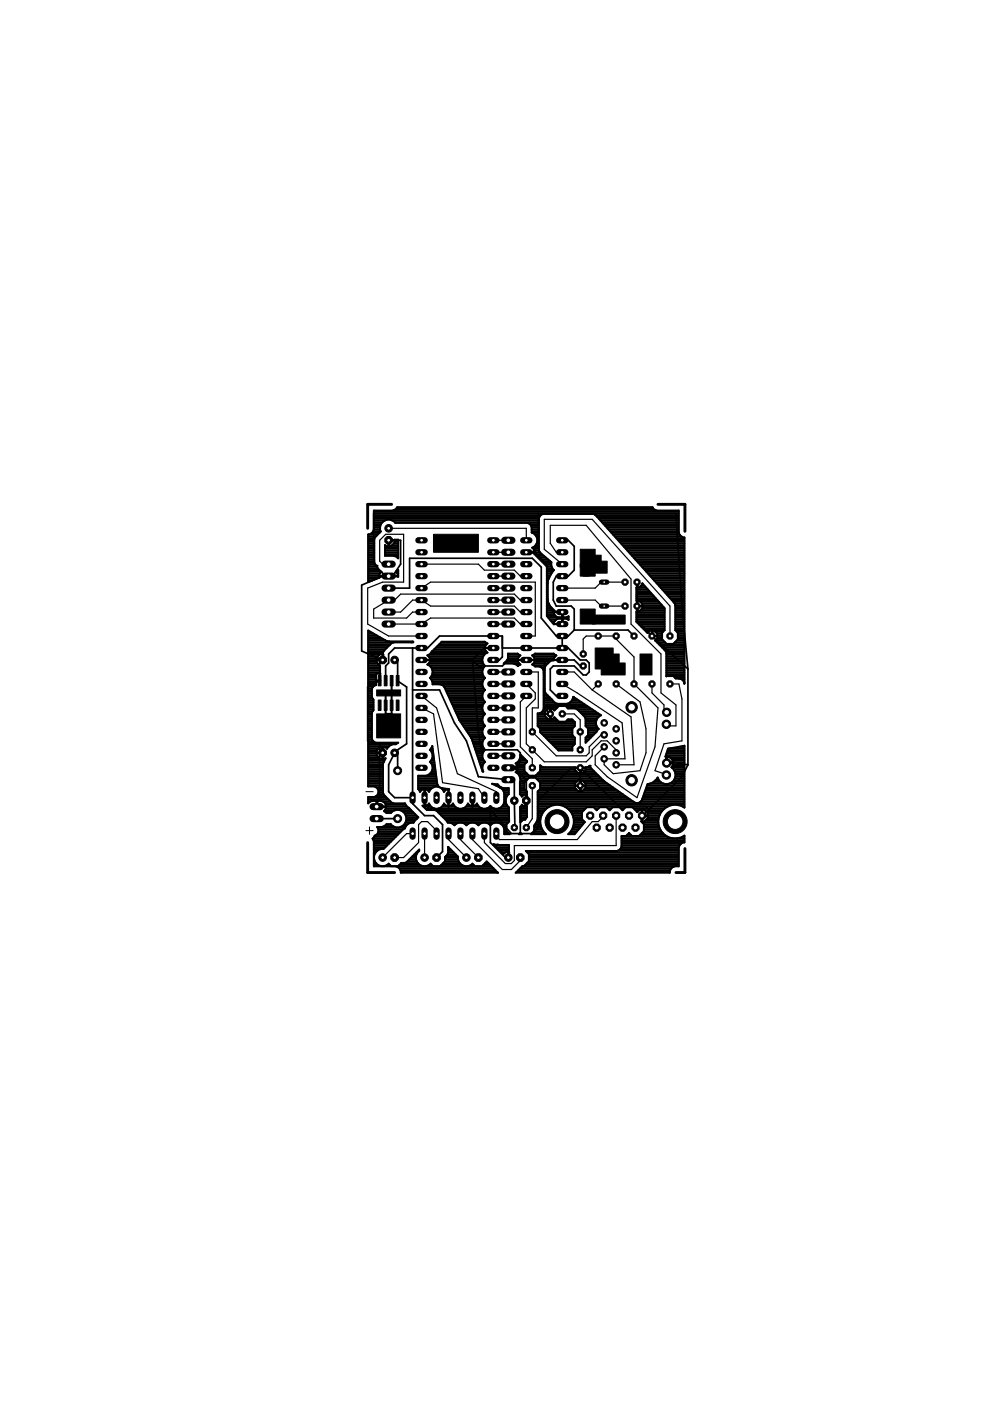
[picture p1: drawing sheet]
<svg xmlns="http://www.w3.org/2000/svg" width="210mm" height="297mm" viewBox="0 0 210 297" stroke-linecap="round" stroke-linejoin="round" font-family="sans-serif">
<path d="M78.3 175.3v1.6zM77.6 167.8h1.5zM77.6 176.1h1.5z" fill="#000" stroke="#000" stroke-width=".21"/>
<g fill="#000" stroke="#000" stroke-width=".21">
<path d="M91.9 113.3h9.5v3.8h-9.5zM123 116.5h3.2v3.8h-3.2zM123 119.6h1.9v2.6h-1.9zM125.6 119h3.1v2.5h-3.1zM125.6 117.7h1.9v1.9h-1.9zM123 129.1h3.2v3.2h-3.2zM123.7 120.9h.6v1.3h-.6zM124.3 120.2h1.9v2h-1.9zM125.6 130.4h6.9v1.9h-6.9zM126.2 137.4h3.8v4.4h-3.8zM128.7 138.7h2.6v1.9h-2.6zM135.7 138.7h2.5v4.4h-2.5z"/>
<path d="M79.9 151.4h5v5h-5zM79.9 146.3h5v1.3h-5zM80.2 143.2h.6v2.2h-.6zM80.2 148.4h.6v2.2h-.6zM81.5 143.2h.6v2.2h-.6zM81.5 148.4h.6v2.2h-.6zM82.7 143.2h.6v2.2h-.6zM82.7 148.4h.6v2.2h-.6zM84 143.2h.6v2.2h-.6zM84 148.4h.6v2.2h-.6zM127.5 140.6h5v2.5h-5z"/>
</g>
<g fill="#000" stroke="#000" stroke-width=".25">
<path d="M80.5 114.6v4.4zM80.5 119l.6 .6zM81.1 119.6h1.3zM81.8 113.3l-1.3 1.3zM82.4 112h29.2zM81.8 113.3h3.8zM89.4 119.6h12zM101.4 119.6l1.3 1.3zM104.6 119.6h3.2zM104.6 117.1h3.2zM104.6 114.6h3.2zM111.6 112v2.6z"/>
<path d="M115.4 110.1v6.4zM115.4 110.1h10.2zM116.7 111.4v3.8zM116.7 115.2l1.2 1.9zM117.9 117.1h1.3zM115.4 116.5l3.8 3.1zM116.7 111.4h7.6zM125.6 110.1l16.4 18.4zM78 124.7v7.6zM78 124.7l3.1-1.3zM79.2 131h7zM79.2 129.1v1.9z"/>
<path d="M79.2 129.1l3.2-1.9zM81.1 123.4h4.5zM82.4 127.2h1.3zM82.4 129.8h2.5zM78 132.3l4.4 2.6zM82.4 134.9h7zM82.4 132.3h7zM83.7 127.2l1.2-1.2zM84.9 126h24.1zM87.5 127.2l-2.6 2.6zM85.6 113.3v10.1zM86.2 131l1.3-1.2z"/>
<path d="M87.5 129.8h1.9zM87.5 127.2h1.9zM89.4 127.2l1.9 1.3zM89.4 124.7l1.9-1.3zM89.4 132.3l1.9-1.3zM91.3 128.5h17.7zM91.3 123.4h22.2zM91.3 131h17.7zM102.7 120.9h6.3zM104.6 132.3h3.2zM104.6 129.8h3.2zM104.6 127.2h3.2z"/>
<path d="M104.6 124.7h3.2zM104.6 122.2h3.2zM109 126l1.3 1.2zM109 128.5l1.3 1.3zM109 120.9l1.3 1.3zM109 131l1.3 1.3zM110.3 127.2h1.3zM110.3 129.8h1.3zM110.3 122.2h1.3zM110.3 132.3h1.3zM113.5 123.4v11.5zM111.6 134.9h1.9z"/>
<path d="M119.2 124.7h7zM119.2 127.2h7zM123.7 135.5v3.2zM123.7 135.5l.6-.6zM126.2 124.7l1.3-1.3zM126.2 127.2l1.3 1.3zM124.3 134.9h2.5zM127.5 123.4h.6zM127.5 128.5h.6zM128.1 123.4h4.4zM128.1 128.5h4.4zM130.6 134.9v.6z"/>
<path d="M126.8 134.9h3.8zM124.3 111.4l9.5 11.4zM133.8 122.8v9.5zM130.6 135.5l3.8 3.8zM133.8 132.3l6.3 6.4zM142 128.5v6.4zM89.4 150.1l2.5 1.3zM89.4 147.6l3.2 2.5zM104.6 142.5h3.2zM104.6 145h3.2zM104.6 147.6h3.2zM104.6 150.1h3.2z"/>
<path d="M104.6 152.6h3.2zM104.6 155.2h3.2zM104.6 157.7h3.2zM110.3 148.8v9.5zM110.3 148.8l1.3-1.2zM111.6 150.1v7.6zM111.6 150.1l1.9-1.9zM111.6 157.7l1.3 1.3zM112.9 159l2.5 2.5zM112.9 150.1h1.2zM112.9 150.1v5.1zM112.9 155.2l5 5.1z"/>
<path d="M113.5 146.9v1.3zM111.6 145l1.9 1.9zM114.1 142.5v7.6zM111.6 142.5h2.5zM119.2 142.5h2.5zM119.2 151.4h2.5zM119.2 145l3.2 1.9zM123 155.2v3.8zM121.7 151.4l1.3 1.2zM123 152.6v2.6zM124.9 158.3v1.3zM124.9 158.3l2.6-2.5z"/>
<path d="M121.7 142.5l3.9 3.8zM125.6 146.3l1.2-1.3zM125.6 159l1.9-1.9zM127.5 157.1h1.2zM127.5 155.8h.6zM128.7 157.1l1.9 1.9zM130.6 159v.6zM122.4 146.9l9.5 6.4zM125.6 146.3l8.2 5.7zM134.4 139.3v5.7zM130.6 145l5.1 3.8zM135.7 148.8l1.3 5.7z"/>
<path d="M137 154.5v5.1zM138.2 145v1.9zM139.5 150.1l-.6 8.2zM134.4 145l5.1 5.1zM140.1 138.7v8.2zM140.8 149.5v1.2zM138.2 146.9l2.6 2.6zM140.8 157.7l3.8-.6zM141.3 153.6l.7 .3zM140.8 150.7l.5 .3zM142 153.9h1.3zM143.3 149.5v4.4z"/>
<path d="M140.1 146.9l3.2 2.6zM142 145h2zM144 145l.6 3.2zM144.6 148.2v8.9zM86.2 176.7h1.3zM88.8 174.8l.6-.6zM88.8 174.8v3.8zM89.4 174.2h1.3zM90.7 174.2l1.9 1.9zM92.6 176.1v.6zM91.9 151.4l1.9 14.5zM95.1 176.7v1.3z"/>
<path d="M92.6 150.1l4.4 13.9zM97.6 176.7v1.3zM100.2 176.7v1.3zM93.8 165.9l7.6 1.3zM101.4 167.2l1.3 1.9zM102.7 178.6l4.4 4.5zM102.7 176.7v1.9zM104.6 160.3h3.2zM97 164l8.2 3.8zM105.2 167.8v1.3zM105.2 176.7l.7 1.3zM105.9 178h16.5z"/>
<path d="M109 179.3h21.6zM112.9 173.6l-1.3 1.9zM112.9 160.9v1.9zM110.3 158.3l2.6 2.6zM112.9 166.6v7zM115.4 161.5h8.9zM117.9 160.3h6.4zM125.6 174.2l-3.2 3.8zM125.6 160.3l-1.3 1.2zM124.3 160.3l.6-.7zM125.6 159v1.3zM125.6 174.2h1.2z"/>
<path d="M126.2 160.3v1.9zM126.2 160.3l1.9-2zM126.8 174.2l.7-.6zM127.9 172.9l-.4 .7zM128.1 160.9v1.3zM128.1 160.9h4.4zM126.2 162.2l2.5 2.5zM128.7 164.7l6.4 4.4zM130 164l5.7-.6zM128.1 162.2l1.9 1.8zM130.6 162.2h3.8zM130.6 172.9v6.4z"/>
<path d="M131.9 153.3l.6 7.6zM133.8 152l.6 10.2zM138.9 158.3l-3.8 10.8zM137 159.6l-1.3 3.8zM140.8 157.7l-1.9 5.7zM138.9 163.4l1.9 .6zM140.8 164l.5 .3zM86.2 176.7l-5.1 5.1zM83.7 181.8h1.9zM88.8 178.6l-3.2 3.2zM90 176.7v5.1zM95.1 178l3.8 3.8z"/>
<path d="M97.6 178l3.8 3.8zM100.2 178l6.3 6.4zM106.5 184.4h1.9zM107.1 183.1h1.3zM108.4 184.4l1.9-1.9zM108.4 183.1l.6-.6zM109 179.3v3.2zM110.3 181.8v.7z"/>
</g>
<g fill="#000" stroke="#000" stroke-width=".36">
<path d="M79.2 108.8v10.8zM79.2 108.8h34.9zM84.9 114.6v5zM82.4 114.6h2.5zM86.8 118.4v6.3zM112.9 117.1l3.1 3.1zM111.6 117.1h1.3zM86.8 118.4h26.1zM114.1 108.8v7zM114.1 115.8l-1.2 1.3zM114.1 108.8h29.2zM119.2 114.6h1.3z"/>
<path d="M120.5 114.6l1.2 1.2zM143.3 108.8l1.3 19.7zM76.7 124.1l4.4-1.9zM76.7 124.1v13.9zM76.7 138l4.4 1.9zM81.1 121.5v.7zM79.2 119.6l1.9 1.9zM81.1 122.2h1.3zM82.4 122.2h1.3zM82.4 138.7v1.9zM83.7 121.5v.7zM84.9 119.6l-1.2 1.9z"/>
<path d="M83.7 137.4l-1.3 1.3zM83.7 139.9h.6zM82.4 124.7h4.4zM83.7 137.4h3.8zM87.5 137.4h1.9zM89.4 137.4h1.3zM90.7 137.4l2.5-2.5zM93.2 134.9h11.4zM102.7 137.4l-2.5 2.5zM89.4 139.9h10.8zM100.2 139.9l1.2 1.3zM102.7 137.4h1.9z"/>
<path d="M104.6 134.9h1.9zM104.6 139.9h1.3zM106.5 134.9v4.4zM106.5 139.3l-.6 .6zM106.5 134.9v2.5zM106.5 137.4h5.1zM107.8 139.9h7.6zM111.6 137.4h7.6zM112.9 118.4l1.9 1.8zM114.8 120.2v10.8zM111.6 139.9h3.8zM115.4 139.9h3.8z"/>
<path d="M115.4 139.9v10.2zM116 120.2v7.7zM116 127.9l1.9 1.9zM117.3 123.4v3.8zM117.9 122.2l-.6 1.2zM117.9 129.8h1.3zM114.8 131l3.1 3.9zM117.3 127.2l.6 1.3zM117.9 122.2h1.3zM119.2 139.9h2.5zM119.2 129.8v2.5zM119.2 122.2h1.3z"/>
<path d="M119.2 137.4h1.3zM119.2 134.9v2.5zM119.2 134.9h1.3zM117.9 134.9h1.3zM120.5 122.2l1.2-1.3zM120.5 137.4l2.5 2.5zM121.7 133.6l-1.2 1.3zM117.9 128.5h3.2zM121.7 139.9l1.3 1.3zM121.7 115.8v5.1zM121.7 133.6h11.5zM121.7 129.1v4.5z"/>
<path d="M121.1 128.5l.6 .6zM123 139.9h1.3zM124.3 139.9l.6 .7zM133.2 133.6l1.2 1.3zM135.1 123.4v5.1zM135.1 128.5v3.2zM135.1 123.4v8.3zM135.1 131.7l3.1 3.2zM144.6 128.5l1.3 13.3zM78 145.6v11.5zM78 145.6l2.5-1.3zM78 157.1l1.9 .6z"/>
<path d="M80.5 140.6v3.7zM80.5 140.6l.6-.7zM79.9 157.7h.6zM80.5 157.7l.6 1.9zM81.8 141.2v3.1zM82.4 140.6l-.6 .6zM84.3 139.9v4.4zM84.3 159l1.9-1.3zM86.2 145.6v12.1zM84.3 144.4l1.9 1.2zM87.5 137.4v8.9zM87.5 146.3h5.7z"/>
<path d="M93.2 146.3l3.1 7zM96.3 153.3l2.6 3.8zM98.9 157.1l2.5 7.6zM101.4 141.2h5.1zM100.2 139.9l1.2 15.3zM101.4 155.2l.7 3.8zM106.5 141.2l1.3-1.3zM102.1 159h7.6zM109.7 159l.6 .6zM115.4 150.1l1.3 1.3zM116.7 141.8v4.5zM116.7 146.3l1.2 1.3z"/>
<path d="M117.3 141.2l-.6 .6zM117.9 147.6h1.3zM117.3 141.2h4.4zM123 141.2h.7zM121.7 141.2l2 1.9zM123.7 143.1h.6zM124.9 140.6v1.9zM124.9 142.5l-.6 .6zM145.9 141.8v20.4zM138.2 134.9l7.7 6.9zM80.5 168.5l-.6 2.5zM79.9 173.6h4.4z"/>
<path d="M80.5 157.7v10.8zM83.7 159.6l-1.3 2.6zM82.4 162.2v5.6zM82.4 167.8l1.3 1.3zM84.3 159v4.4zM87.5 169.1v1.3zM83.7 169.1h3.8zM87.5 146.3v22.8zM90 169.1v1.3zM87.5 170.4l2.5 2.5zM90 170.4l1.3 1.3zM90 172.9h1.9z"/>
<path d="M91.9 172.9l1.9 1.9zM91.3 171.7h3.8zM95.1 169.1v2.6zM95.1 171.7h5.1zM100.2 169.1v2.6zM101.4 164.7l6.4 .6zM100.2 171.7h3.8zM104 178.6l3.1 3.2zM104 171.7v6.9zM107.8 165.3h1.2zM104 171.7l4.4 5zM107.8 162.8h1.2z"/>
<path d="M109 162.8l1.3-1.3zM109 165.3v4.5zM109 169.8l.2 5.6zM109 175.5l.2-.1zM108.4 176.7h1.9zM110.3 159.6v1.9zM110.3 171.7v5zM110.3 171.7l1.3-1.3zM111.6 169.8v.6zM111.6 165.3v4.5zM109 162.8l2.6 2.5zM110.3 176.7h2.6z"/>
<path d="M114.1 169.8v5.7zM114.1 175.5l-1.2 1.2zM114.1 169.8l7-7zM121.1 162.8h1.9zM123 162.8v3.8zM123 162.8l8.3 8.2zM136.3 172.9v.7zM136.1 172.9l.2 .7zM131.3 171h5.7zM136.3 172.9l1.3-1.2zM137 171l.6 .7zM141.3 161.8l.7-.3z"/>
<path d="M144.6 164.7l-7 7zM145.9 162.2l-1.3 2.5zM142 161.5l3.9 .7zM93.8 180.5l-1.2 1.3zM93.8 174.8v5.7zM107.1 181.8h.7z"/>
</g>
<g fill="#000" stroke="#000" stroke-width=".42">
<path d="M78.1 113.3h.1zM78.1 119.7h1.5zM78.1 119.4h1.3zM78.1 119h1.3zM78.1 118.6h1.3zM78.1 118.2h1.3zM78.1 117.9h1.3zM78.1 117.5h1.3zM78.1 117.1h1.3zM78.1 116.7h1.3zM78.1 116.4h1.3zM78.1 116h1.3z"/>
<path d="M78.1 115.6h1.3zM78.1 115.2h1.3zM78.1 114.9h1.3zM78.1 114.5h1.3zM78.1 114.1h1.3zM78.1 113.7h1.6zM78.1 113.4h2zM78.2 113.3l.5-.2zM78.7 113.1l.4-.3zM78.8 113h1.6zM79.3 112.3l-.2 .5zM79.1 112.6h1.6z"/>
<path d="M79.3 108.2v4.1zM79.3 108.2h4zM79.3 112.2h1.3zM79.3 111.9h1.3zM79.3 111.5h1.3zM79.3 111.1h1.5zM79.3 110.7h1.8zM79.3 110.4h2.3zM79.3 110h35zM79.3 109.6h35.1zM79.3 109.2h35.3zM79.3 108.9h64.6z"/>
<path d="M79.3 108.5h64.6zM79.4 114.3v4.5zM79.4 118.8v.4zM79.4 119.2l.1 .4zM79.5 113.9l-.1 .4zM79.5 119.6l.4 .4zM79.8 113.6l-.3 .3zM79.9 120l.2 .6zM80.6 111.7v.7zM80.6 112.4l.1 .3zM79.8 113.6l.9-.9zM80.9 111l-.3 .7z"/>
<path d="M81.4 110.5l-.5 .5zM81.6 115.6v2.3zM81.6 115.6l.3 .2zM81.6 117.5h2.8zM81.6 117.1h2.8zM81.6 116.7h2.8zM81.6 116.4h2.8zM81.6 116h2.8zM81.9 115.8h.5zM81.4 110.5l.6-.3zM82.4 114.6v1.2zM82.4 115.8h.5z"/>
<path d="M82.4 114.6h1.2zM82 110.2h.8zM82.9 115.8l.7-.7zM83.1 115.6h1.3zM83.2 110.4h31.1zM83.3 108.2l.5-.1zM82.8 110.2l.6 .3zM83.5 115.2h.9zM81.6 117.9h1.9zM83.5 117.9h.9zM83.6 108.1h55.4zM83.6 114.6v.5z"/>
<path d="M83.6 114.4v.2zM83.6 114.4h.8zM83.6 114.9h.8zM83.6 114.5h.8zM83.7 110.7h30.6zM83.8 108.1l.4-.4zM83.4 110.5l.4 .4zM84.1 107.8h54.4zM83.5 117.9l.7 .2zM84.2 107.5v.2zM84.2 107.5h54.1zM84.3 118.2h.1z"/>
<path d="M84.4 114.4v4zM84.2 118.1l.2 .3zM111.6 117.1h1.8zM83.8 110.9h28zM111.8 110.9l.4 .1zM112.3 111.1h2zM112.2 111l.4 .4zM112.6 111.5h1.7zM112.7 112.2v.7zM112.7 111.8v.4zM112.6 111.4l.1 .4zM112.7 112.6h1.6z"/>
<path d="M112.7 112.2h1.6zM112.7 111.9h1.6zM112.8 116.1l.4-.1zM112.9 113h1.4zM113.1 116.4h1.1zM113.1 116h1.2zM112.9 116.1l.3 .4zM113.7 115.5l-.5 .5zM112.7 112.9l.5 .2zM113.3 116.7h1zM113.4 117.1v.2zM113.4 116.9v.2z"/>
<path d="M113.2 116.5l.2 .4zM113.4 117.1h1zM113.5 113.4h.8zM113.4 117.3h.1zM113.6 115.6h.7zM113.9 114.9l-.2 .6zM113.2 113.1l.5 .5zM113.7 117.5h1.1zM113.7 113.7h.6zM113.8 115.2h.5zM113.9 114.1h.4zM113.9 114.2v.7z"/>
<path d="M113.7 113.6l.2 .6zM113.9 114.9h.4zM113.9 114.5h.4zM114 117.9h1.3zM114.2 116.3l.1 .2zM114.3 109.9v.4zM114.3 110.3v6zM114.3 116.5v.2zM114.3 116.8l.1 .1zM114.4 116.9v.2zM114.4 109.5l-.1 .4zM114.4 118.2h1.4z"/>
<path d="M114.5 117.2l.1 .1zM114.6 117.3l.1 .1zM114.7 109.1l-.3 .4zM114.8 117.4l2.1 1.8zM114.8 118.6h1.4zM114.7 109.1l.5-.1zM115.2 119h1.4zM113.5 117.3l1.9 2zM115.5 119.4h1.4zM115.4 119.3l.4 .3zM115.8 119.7h1.1zM116.9 119.3v.6z"/>
<path d="M116.9 119.9l.2 .7zM116.9 119.2v.1zM115.2 109h10.1zM125.4 108.9l.2 .1zM125.6 109h.2zM125.8 109h.2zM126 109l.2 .1zM126.3 109.2h17.6zM126.3 109.2l.1 .1zM126.4 109.3l.1 .2zM126.7 109.6h17.2zM127 110h16.9z"/>
<path d="M127.3 110.4h16.6zM127.7 110.7h16.2zM128 111.1h15.9zM128.3 111.5h15.6zM128.7 111.9h15.2zM129 112.2h14.9zM129.3 112.6h14.6zM129.7 113h14.3zM130 113.4h14.1zM130.3 113.7h14.2zM130.7 114.1h14.4zM131 114.5h14.1z"/>
<path d="M131.4 114.9h13.7zM131.7 115.2h13.4zM132 115.6h13.1zM132.4 116h12.7zM132.7 116.4h12.4zM133 116.7h12.1zM133.4 117.1h11.7zM133.7 117.5h11.4zM134 117.9h11.1zM134.4 118.2h10.7zM134.7 118.6h10.4zM135 119h10.1z"/>
<path d="M135.4 119.4h9.7zM135.7 119.7h9.4zM138.3 107.5l.1 .2zM138.4 107.7l.4 .4zM138.8 108.1l.5 .1zM139.3 108.2h4.6zM143.9 108.2v4.7zM143.9 112.9l.2 .5zM144.1 113.4l.4 .4zM144.5 113.8l.5 .2zM145 114h.1zM145.1 114v31z"/>
<path d="M78.1 133.7l3.6 2.1zM78.1 113.3v10.1zM78.1 140h1.8zM78.1 139.6h1.8zM78.1 139.2h2zM78.1 138.8h2.4zM78.1 138.4h3.1zM78.1 138.1h3.2zM78.1 137.7h3.6zM78.1 137.3h3.9zM78.1 136.9h4.3zM78.1 136.6h4.7z"/>
<path d="M78.1 136.2h5.3zM78.1 135.8h3.7zM78.1 135.5h3.1zM78.1 135.1h2.4zM78.1 134.7h1.7zM78.1 134.3h1.1zM78.1 134h.4zM78.1 123.1h.8zM78.1 122.7h1.7zM78.1 122.4h2.3zM78.1 122h2.3zM78.1 121.6h2.4z"/>
<path d="M78.1 121.2h2.7zM78.1 120.9h2.2zM78.1 120.5h2zM78.1 120.1h1.8zM79.9 139.4v.5zM79.9 139.9h1.2zM79.9 139.9v.6zM80.1 120.6l.5 .5zM80.4 121.9v.2zM80.4 122.1h1.9zM80.4 122.2v.2zM78.1 123.4l2.4-.9z"/>
<path d="M80.6 138.7l-.7 .7zM80.6 121.5l-.2 .4zM80.6 121.1l.3 .1zM80.9 121.2l-.3 .3zM81.1 138.7v1.2zM80.6 138.7h.5zM81.2 138.4v.3zM81.4 138l-.2 .4zM81.7 135.8l.2 .1zM81.9 135.9l.1 .1zM82.2 136h.1zM82.3 136h.2z"/>
<path d="M80.4 122.2h1.9zM82.4 122.1h2zM82.5 136h5zM81.4 138l1.3-1.3zM83 136.4l-.3 .3zM83 136.4l.4-.2zM83.9 121.2l.3-.1zM83.9 121.2h.5zM84.2 121.1l.2-.2zM83.9 121.2l.3 .3zM84.2 121.6h.2zM82.4 122.2h2z"/>
<path d="M84.4 121.9v.2zM84.2 121.5l.2 .4zM84.4 120.9v1.4zM83.4 136.2h3.8zM87.5 136l.1 .1zM87.2 136.2h.3zM87.6 136.1l-.1 .1zM89.4 139.9h1.8zM90.6 139l.4-.2zM90.9 139.2h11.5zM91 138.8h11.7zM90.7 139l.3 .3z"/>
<path d="M91 138.8l.5-.5zM91.1 139.6h11.2zM91.2 139.7v.2zM91 139.3l.2 .4zM91.2 140h11.1zM91.4 138.4h11.7zM91.5 138.2v.1zM91.5 138.2l.2-.1zM91.7 138.1l2-2zM91.7 138.1h11.4zM92 137.7h10.9zM92.4 137.3h10.4z"/>
<path d="M92.8 136.9h10.1zM93.2 136.6h10zM93.5 136.2h9.4zM93.7 136.1h9.1zM102.3 139.6v.7zM102.5 139l-.2 .6zM102.8 136.1l.2 .2zM102.8 137.2v.2zM102.8 137.4h1.8zM102.8 137.4v.2zM102.8 137.6l.2 .4zM103 136.3l.4 .1z"/>
<path d="M103 136.8l-.2 .4zM103 138l.3 .3zM103 138.5l-.5 .5zM103.3 136.4l-.3 .4zM103 138.5l.4-.1zM107.7 139.5l-.2 .5zM107.5 140h2.3zM107.7 139.6h2.2zM107.7 139.1v.4zM107.7 138.6v.5zM107.7 138.6h2zM107.7 139.2h2.4z"/>
<path d="M107.7 138.8h2.3zM109.7 138.6l.3 .2zM109.8 139.7v.2zM109.8 139.9h1.8zM109.8 139.9v.3zM110 138.8l.3 .2zM110 139.3l-.2 .4zM110.3 139l-.3 .3zM111.6 139.9h1.8zM112.8 139l.4-.2zM113.1 139.2h4.6zM113.2 138.8h4.4z"/>
<path d="M112.9 139l.3 .3zM113.2 138.8l.2-.2zM113.3 139.6h4.2zM113.4 139.7v.2zM113.2 139.3l.2 .4zM113.4 140h4zM113.4 138.6h4zM115.9 120v10.6zM115.8 119.6l.1 .4zM115.9 130.6h1.9zM115.9 130.2h1.6zM115.9 129.8h1.5z"/>
<path d="M115.9 129.5h1.3zM115.9 129.1h1zM115.9 128.7h.8zM115.9 128.4h.6zM115.9 128h.4zM115.9 127.6h.2zM115.9 127.2h.2zM115.9 126.8h.2zM115.9 126.5h.2zM115.9 126.1h.2zM115.9 125.7h.2zM115.9 125.3h.2z"/>
<path d="M115.9 125h.2zM115.9 124.6h.2zM115.9 124.2h.2zM115.9 123.8h.2zM115.9 123.5h.2zM115.9 123.1h.2zM115.9 122.7h.4zM115.9 122.4h.6zM115.9 122h.8zM115.9 121.6h1zM115.9 121.2h1.2zM115.9 120.9h1.5z"/>
<path d="M115.9 120.5h1.2zM115.9 120.1h1zM116.1 127.1v.2zM116.1 123.2v.2zM116.1 123.4v.2zM116.1 123.6v3.4zM116.1 127.3v.2zM116.1 127.5l.1 .2zM116.2 122.9l-.1 .2zM116.2 127.7l.1 .2zM116.2 131h4.3zM116.3 122.7l-.1 .2z"/>
<path d="M116.3 128l.6 1zM116.6 131.3h1.4zM116.9 121.7l-.6 1zM116.9 129v.2zM116.9 131.7h.7zM116.9 121.5v.2zM117 129.3l.1 .1zM117 121.4l.1-.1zM117.1 129.4l.2 .1zM117.1 120.6l.4 .3zM117.1 121.2v.1zM117.2 132.1h.2z"/>
<path d="M117.3 129.6h.1zM117.4 138.6l.2 .2zM117.4 139.7v.2zM117.4 139.9h1.8zM117.4 129.6v.2zM117.4 129.8h1.8zM117.4 129.8v.2zM117.4 130l.2 .4zM117.4 132.1v.2zM117.4 132.3h1.8zM115.9 130.6l1.5 1.8zM117.5 120.9l-.4 .3z"/>
<path d="M117.6 138.8l.4 .2zM117.6 139.3l-.2 .4zM117.6 130.4l.3 .3zM117.6 131.7l-.2 .4zM117.9 139l-.3 .3zM117.9 130.7l.4 .2zM117.9 131.4l-.3 .3zM118.3 130.9h.9zM117.9 131.4l.4-.2zM119.2 129.8v1.1zM119.2 130.9h.9zM119.2 131.2v1.1z"/>
<path d="M118.3 131.2h.9zM120.1 130.9l.4-.2zM119.2 131.2h.9zM120.1 131.2l.4 .2zM120.5 130.7v.7zM134.9 129.6v2.2zM134.9 129.6h.2zM134.9 124.5v2.9zM134.9 124.5h.2zM134.9 131.7h6zM134.9 131.3h6zM134.9 131h6z"/>
<path d="M134.9 130.6h6zM134.9 130.2h6zM134.9 129.8h6zM134.9 127.2h4.5zM134.9 126.8h4.1zM134.9 126.5h3.8zM134.9 126.1h3.5zM134.9 125.7h3.1zM134.9 125.3h2.8zM134.9 125h2.4zM134.9 124.6h2.1zM135.1 128.5v1.1z"/>
<path d="M135.1 129.6h.4zM135.1 128.5h1.1zM135.1 127.4v1.1zM134.9 127.4h.2zM135.1 123.4v1.1zM135.1 124.5h.4zM135.2 132.1h5.7zM135.5 129.6l.7-.6zM135.1 127.4h.4zM135.5 124.5l.7-.6zM135.6 132.5h5.3zM135.7 129.5h5.2z"/>
<path d="M135.7 127.6h4zM135.8 124.2h.9zM135.9 132.8h5zM136.1 129.1h4.8zM136.1 120.1h9zM136.1 128h3.9zM136.2 128.5v.5zM136.2 128v.5zM135.5 127.4l.7 .6zM136.2 123.7v.2zM136.2 123.7l4.7 5.2zM136.2 128.7h4.5z"/>
<path d="M136.2 128.4h4.2zM136.2 123.8h.2zM136.3 133.2h4.6zM136.4 120.5h8.7zM136.7 133.6h4.2zM136.7 120.9h8.4zM137.1 134h.5zM137.1 121.2h8zM134.9 131.8l2.4 2.4zM137.4 121.6h7.7zM137.7 122h7.4zM137.8 133.7l-.5 .5z"/>
<path d="M138.1 122.4h7zM138.2 134.9h1.2zM138.2 133.7v1.2zM137.8 133.7h.4zM138.4 122.7h6.7zM138.2 133.7h.5zM138.7 123.1h6.4zM138.9 135.8l.5-.5zM138.9 135.8h1.8zM138.9 134h1.7zM139.1 123.5h6zM139.2 135.5h1.2z"/>
<path d="M139.3 134.3h1.1zM139.3 136.2h1.7zM139.4 134.9v.4zM139.4 134.4v.5zM138.7 133.7l.7 .7zM139.4 135.1h1zM139.4 134.7h1zM139.4 123.8h5.7zM139.7 136.6h5.4zM139.7 124.2h5.4zM140.1 136.9h5zM140.1 124.6h5z"/>
<path d="M140.4 134.2v1.3zM140.4 135.5l.9 1zM140.4 125h4.7zM140.4 137.3h4.7zM140.8 125.3h4.3zM138.9 135.8l1.9 1.9zM140.8 137.7h4.3zM140.9 128.9v4.7zM140.9 133.6l-.5 .6zM141.1 125.7h4zM140.8 137.7l.3 .3zM141.1 138.1h4z"/>
<path d="M141.1 138l.2 .4zM141.3 140h3.8zM141.3 139.6h3.8zM141.3 139.2h3.8zM141.3 138.8h3.8zM141.3 138.4h3.8zM141.3 136.5h1.4zM141.4 126.1h3.7zM141.8 126.5h3.3zM142.1 126.8h3zM142.4 127.2h2.7zM142.7 136.5l1-1z"/>
<path d="M142.8 127.6h2.3zM126.5 109.5l16.4 18.2zM142.9 127.7l.1 .2zM143.1 136.2h2zM143.1 128h2zM143.1 127.9v.2zM143.2 128.5v5.1zM143.2 128.3v.2zM143.1 128.1l.1 .2zM143.2 133.6h1.9zM143.2 133.2h1.9zM143.2 132.8h1.9z"/>
<path d="M143.2 132.5h1.9zM143.2 132.1h1.9zM143.2 131.7h1.9zM143.2 131.3h1.9zM143.2 131h1.9zM143.2 130.6h1.9zM143.2 130.2h1.9zM143.2 129.8h1.9zM143.2 129.5h1.9zM143.2 129.1h1.9zM143.2 128.7h1.9zM143.2 128.4h1.9z"/>
<path d="M143.4 135.8h1.7zM143.5 134h1.6zM143.7 134.2v1.3zM143.2 133.6l.5 .6zM143.7 135.5h1.4zM143.7 135.1h1.4zM143.7 134.7h1.4zM143.7 134.3h1.4zM78.1 159.8h1.8zM78.1 159.4h1.8zM78.1 159h1.8zM78.1 158.7h2.2z"/>
<path d="M78.1 158.3h4.3zM78.1 157.9h4.9zM78.1 157.5h6.2zM78.1 157.2h1.1zM78.1 156.8h.8zM78.1 156.4h.7zM78.1 156.1h.7zM78.1 155.7h.7zM78.1 155.3h.7zM78.1 154.9h.7zM78.1 154.6h.7zM78.1 154.2h.7z"/>
<path d="M78.1 153.8h.7zM78.1 153.4h.7zM78.1 153.1h.7zM78.1 152.7h.7zM78.1 152.3h.7zM78.1 151.9h.7zM78.1 151.6h.7zM78.1 151.2h.7zM78.1 150.8h.9zM78.1 150.4h1.1zM78.1 150.1h1.1zM78.1 149.7h1.1z"/>
<path d="M78.1 149.3h1.1zM78.1 148.9h1.1zM78.1 148.6h1.1zM78.1 148.2h1zM78.1 147.8h.8zM78.1 147.4h.7zM78.1 147.1h.7zM78.1 146.7h.7zM78.1 146.3h.7zM78.1 145.9h.8zM78.1 145.6h1zM78.1 145.2h1.6z"/>
<path d="M78.1 144.8h1.6zM78.1 144.4h1.6zM78.1 144.1h1.6zM78.1 143.7h1.6zM78.1 143.3h1.6zM78.1 142.9h1.7zM78.1 142.6h2.5zM78.1 142.2h2.5zM78.1 141.8h2.5zM78.1 141.5h2.5zM78.1 141.1h2.4zM78.1 140.7h2z"/>
<path d="M78.1 140.3h1.8zM78.8 146.1v1.6zM78.8 147.7l.2 .4zM78.8 151.1v5.5zM78.8 156.6l.2 .4zM79 145.7l-.2 .4zM79 148.1l.2 .2zM79 150.8l-.2 .3zM79 157l.3 .3zM79.2 148.3v2.3zM79.2 150.6l-.2 .2zM79.3 145.4l-.3 .3z"/>
<path d="M79.3 157.3l.3 .2zM79.3 145.4l.3-.1zM79.6 157.5h4.8zM79.7 143v1.3zM79.7 144.3h.8zM79.7 144.3v1zM79.9 140.5l.7 .7zM79.9 159.1v.5zM79.9 159.6h1.2zM79.9 159.6v.5zM79.7 143l.3-.2zM80.5 142.8v.1z"/>
<path d="M80 142.8h.5zM80.6 141.2v1.5zM80.6 158.3l-.7 .8zM81.1 158.3v1.3zM80.6 158.3h.5zM81.1 159.6v1.3zM81.1 158.3h.5zM81.8 150.7v.7zM81.8 151.4h1.2zM81.8 146.9h1.2zM81.8 146.9v1.9zM81.6 158.3l.5 .4z"/>
<path d="M82.1 158.6v.1zM82.6 158.1l-.5 .5zM83 150.7v.7zM83 145v1.9zM83 146.9v1.9zM82.6 158.1l.7-.3zM83.3 157.8h.6zM83.9 157.8l.5-.3zM90.7 140.9l.3-.3zM90.8 140.7h11.6zM90.6 140.9l.4 .2zM91.2 140.2l-.2 .4z"/>
<path d="M91 141.1h11.7zM91.1 140.3h11.2zM91.5 143.4l-.4 .3zM91.5 158.6l-.4 .4zM91.2 139.9v.3zM91.2 143.7h11.6zM91.2 159h.6zM91.4 141.5h11.2zM91.4 158.7h.3zM91.1 143.7l.4 .4zM91.7 142.8l-.2 .6zM91 141.1l.5 .4z"/>
<path d="M91.1 159l.4 .3zM91.7 158.2l-.2 .4zM91.5 144.1h11zM91.5 159.4h.3zM91.5 143.3h11zM91.6 141.8h10.8zM91.6 144.4h10.8zM91.7 158.2l1 7.7zM91.7 142.9h10.6zM91.7 159.8h.2zM91.7 144.7v.4zM91.5 144.1l.2 .6z"/>
<path d="M91.7 142.1v.7zM91.5 141.5l.2 .6zM91.5 159.3l.2 .6zM91.7 144.8h10.6zM91.7 142.6h10.6zM91.7 142.2h10.6zM91.7 145.1h1.5zM93.2 145.1h.2zM93.4 145.1l.2 .1zM93.7 145.2h8.6zM93.6 145.2h.2zM93.9 145.3l.1 .1z"/>
<path d="M94 145.4l.2 .2zM94.2 145.6h8.2zM94.2 145.6l.1 .2zM94.3 145.9h8.2zM94.5 146.3h8.3zM94.7 146.7h7.8zM94.8 147.1h7.5zM95 147.4h7.3zM95.2 147.8h7.1zM95.4 148.2h7zM95.5 148.6h7.1zM95.7 148.9h7z"/>
<path d="M95.9 149.3h6.6zM96.1 149.7h6.2zM96.2 150.1h6.1zM96.4 150.4h5.9zM96.6 150.8h5.8zM96.7 151.2h6zM96.9 151.6h5.8zM97.1 151.9h5.3zM97.2 152.3h5.1zM94.3 145.8l3.1 6.9zM97.4 152.7h4.9zM97.7 153.1h4.6z"/>
<path d="M97.9 153.4h4.6zM98.1 153.8h4.7zM98.4 154.2h4.2zM98.7 154.6h3.7zM98.9 154.9h3.4zM99.2 155.3h3.1zM99.4 155.7h2.9zM99.7 156.1h2.8zM97.4 152.7l2.4 3.6zM99.9 156.4h2.9zM99.8 156.3l.1 .2zM100 156.6l.1 .2z"/>
<path d="M100.1 156.8h2.4zM100.2 157.2h2.2zM100.3 157.5h2zM100.4 157.9h1.9zM100.6 158.3h1.8zM100.7 158.7h1.9zM100.8 159h2zM100.9 159.4h1.6zM101.1 159.8h1.2zM102.3 140.3l.2 .6zM102.3 142.1v.7zM102.3 142.8l.2 .6z"/>
<path d="M102.3 144.7v.6zM102.3 145.3l.2 .7zM102.3 147.2v.7zM102.3 147.9l.2 .6zM102.3 149.8v.6zM102.3 150.4l.2 .6zM102.3 152.3v.6zM102.3 152.9l.2 .7zM102.3 154.8v.7zM102.3 155.5l.2 .6zM102.3 157.4v.6zM102.3 158l.2 .6z"/>
<path d="M102.3 159.9v.7zM102.5 140.9l.3 .3zM102.5 141.5l-.2 .6zM102.5 143.4l.3 .3zM102.5 144.1l-.2 .6zM102.5 146l.3 .3zM102.5 146.6l-.2 .6zM102.5 148.5l.3 .3zM102.5 149.1l-.2 .7zM102.5 151l.3 .4zM102.5 151.7l-.2 .6zM102.5 153.6l.3 .3z"/>
<path d="M102.5 154.2l-.2 .6zM102.5 156.1l.3 .3zM102.5 156.8l-.2 .6zM102.5 158.6l.3 .4zM102.5 159.3l-.2 .6zM102.8 141.2l-.3 .3zM102.8 143.7l-.3 .4zM102.8 146.3l-.3 .3zM102.8 148.8l-.3 .3zM102.8 151.4l-.3 .3zM102.8 153.9l-.3 .3zM102.8 156.4l-.3 .4z"/>
<path d="M102.8 159l-.3 .3zM106.8 140.7l.1-.1zM107.5 140l-.6 .6zM107.2 140.3h2.7zM106.8 140.7h2.1zM108.9 140.7h1.2zM108.9 140.7l.7 .3zM109.7 141.1h.3zM109.8 140.2l.2 .4zM109.6 141l.2 .2zM110 140.6l.3 .3zM109.8 141.2l.2-.1z"/>
<path d="M110.3 160l1.4 1.4zM110 141.1l.3-.2zM113.2 140.6l-.3 .3zM113.1 140.7h3zM112.8 140.9l.4 .2zM113.4 140.2l-.2 .4zM113.2 141.1h2.5zM113.3 140.3h3.2zM113.4 139.9v.3zM113.2 141.1l.3 .2zM114 151.2v2.7zM114 151.2h.4z"/>
<path d="M114 153.8h7.9zM114 153.4h7.9zM114 153.1h7.8zM114 152.7h4.2zM114 152.3h2zM114 151.9h1.7zM114 151.6h1.5zM114.2 154.2h7.4zM114.4 151.2l.4-.1zM113.5 141.3h.9zM114.5 151.2h1zM114.5 154.5v.7z"/>
<path d="M114 153.9l.5 .6zM114.5 154.9h6.8zM114.5 154.6h6.8zM114.6 155.3h6.7zM114.6 141.5h.9zM115.1 150.7l-.3 .4zM114.4 141.3l.4 .2zM115 155.7h6.3zM115 150.8h.6zM115.3 150.3l-.2 .4zM114.8 141.5l.3 .3zM115.1 141.8h.4z"/>
<path d="M115.2 150.4h.8zM115.3 142.2h.2zM115.3 142.7v7.6zM115.3 142.2v.5zM115.1 141.8l.2 .4zM115.3 150.1h2.8zM115.3 149.7h3.2zM115.3 149.3h8.6zM115.3 148.9h2.3zM115.3 148.6h1.9zM115.3 148.2h1.6zM115.3 147.8h1.2z"/>
<path d="M115.3 147.4h.8zM115.3 147.1h.5zM115.3 146.7h.2zM115.3 146.3h.2zM115.3 145.9h.2zM115.3 145.6h.2zM115.3 145.2h.2zM115.3 144.8h.2zM115.3 144.4h.2zM115.3 144.1h.2zM115.3 143.7h.2zM115.3 143.3h.2z"/>
<path d="M115.3 142.9h.2zM115.3 142.6h.2zM115.4 156.1h6.1zM115.5 141.6v.5zM115.5 142.1v3.9zM115.5 146v.5zM115.5 146.5l.2 .5zM115.5 150.9v.5zM115.5 151.4h1.2zM115.5 151.4v.4zM115.5 151.8l.7 .7zM115.7 141.2l-.2 .4z"/>
<path d="M115.7 147l1.2 1.2zM115.7 156.4h6.2zM116.1 156.8h5.8zM116.2 150.2l-.7 .7zM116.2 152.5h.5zM116.3 140.5l-.6 .7zM116.5 157.2h5.4zM116.6 140.2l-.3 .3zM116.7 150.2v1.2zM116.2 150.2h.5zM116.7 151.4v1.1zM116.7 152.5h.4z"/>
<path d="M116.9 157.5h5zM116.9 148.2l.2 .2zM116.6 140.2l.5-.2zM117.1 148.4v.1zM116.7 150.2h.4zM117.5 152.1l-.4 .4zM117.1 148.5l.5 .5zM117.2 157.9h4.5zM117.3 152.3h.5zM117.3 150.4h.4zM117.1 140h.3zM117.1 150.2l.4 .4z"/>
<path d="M117.5 152.1l1 .9zM117.6 149l.6 .2zM117.6 158.3h3.7zM118 158.7h3.3zM118.2 149.2h2zM118.4 159h2.9zM114.5 155.2l3.9 3.9zM117.5 150.6l1-.9zM118.5 153h1.4zM118.5 149.7h1.4zM119.9 153l.5-.5zM119.9 149.7h4.6z"/>
<path d="M120.2 149.2l.6-.2zM120.2 152.7h1.3zM120.3 150.1h4.7zM119.9 149.7l.5 .5zM120.4 152.5h.9zM120.8 149l.5-.5zM120.8 148.9h2.6zM121.2 148.6h1.6zM121.3 152.5l.6 .6zM121.5 147.9l-.2 .6zM121.3 154.5v1.3zM121.3 155.8l.6 .6z"/>
<path d="M121.3 158.3v.8zM118.4 159.1h2.9zM121.4 148.2h.8zM121.5 147.7v.2zM121.5 147.7l.3 .2zM121.5 147.8h.2zM121.8 147.9l5.6 3.8zM121.9 153.1v.8zM121.9 153.9l-.6 .6zM121.9 156.4v1.4zM121.9 157.8l-.6 .5zM120.4 150.2h1.6z"/>
<path d="M122 150.2l.4 .2zM122.4 150.4h3.2zM122.4 150.4l.3 .3zM122.8 150.8h3.4zM123.2 151.2h3.5zM123.6 151.6h3.7zM122.7 150.7l1 1zM123.9 151.9h3.1zM123.7 151.7l.3 .3zM124.1 152.3h2.5zM124.2 152.4v1.5zM124 152l.2 .4z"/>
<path d="M124.2 156.4v1.1zM124.7 155.8l-.5 .6zM124.2 157.2h.3zM124.2 156.8h.6zM124.2 156.4h1zM124.2 153.8h2.2zM124.2 153.4h2.2zM124.2 153.1h2.2zM124.2 152.7h2.3zM124.4 154.2h2.2zM124.5 156.1h1.1zM124.7 154.5v1.3z"/>
<path d="M124.2 153.9l.5 .6zM124.7 155.7h1.3zM124.7 155.3h1.6zM124.7 154.9h1.9zM124.7 154.6h2.2zM126.4 152.9v.7zM126.4 153.6l.2 .6zM126.5 155.1l-2.3 2.4zM126.6 152.3l-.2 .6zM126.6 154.2l.3 .3zM126.6 154.8l-.1 .3zM126.9 154.5l-.3 .3z"/>
<path d="M127.1 151.8l-.5 .5zM127.1 151.8l.3-.1zM141.3 138.4v5zM141.3 159.8h3.8zM141.3 143.3h3.8zM141.3 142.9h3.8zM141.3 142.6h3.8zM141.3 142.2h3.8zM141.3 141.8h3.8zM141.3 141.5h3.8zM141.3 141.1h3.8zM141.3 140.7h3.8z"/>
<path d="M141.3 140.3h3.8zM141.4 159.4h3.7zM141.5 159h3.6zM141.6 158.7l3.1-.5zM141.9 158.7h3.2zM141.3 143.3h1.4zM143.1 143.7h2zM142.7 143.3l.6 .6zM143.3 143.9h.5zM143.8 143.9l.2-.1zM144 143.8l.1 .1zM144.2 158.3h.9z"/>
<path d="M144.1 143.9h.1zM144.2 143.9h.1zM144.3 143.9h.1zM144.4 143.9l.1 .1zM144.5 144h.1zM144.6 144.1h.5zM144.6 144l.1 .1zM144.7 158.2h.1zM144.9 158.2h.1zM144.8 144.3l.1 .1zM144.9 144.4l.1 .1zM145 144.4h.1z"/>
<path d="M145 158.2l.1-.1zM145 144.5v.1zM145 144.6l.1 .1zM145.1 144.8v.1zM145.1 144.7v.1zM145.1 158.1v13.1zM78.1 169v1.3zM78.1 169h1.3zM78.1 133.7v33zM78.1 169.9h.5zM78.1 169.5h4.3zM78.1 169.2h3.9z"/>
<path d="M78.1 166.5h3.1zM78.1 166.2h3.1zM78.1 165.8h3.1zM78.1 165.4h3.1zM78.1 165h3.1zM78.1 164.7h3.1zM78.1 164.3h3.1zM78.1 163.9h3.1zM78.1 163.5h3.1zM78.1 163.2h3.1zM78.1 162.8h3.1zM78.1 162.4h3.1z"/>
<path d="M78.1 162h3.1zM78.1 161.7h3.2zM78.1 161.3h3.4zM78.1 160.9h3.6zM78.1 160.5h2.2zM78.1 160.2h1.8zM78.1 170.3l.3-.3zM78.4 170l.4-.2zM79 177.8l.3-.3zM79 177.8h4.6zM79 177.8l.1 .1zM79.2 178.1h4z"/>
<path d="M79.1 177.9l.2 .5zM79.3 179.6h2.4zM79.3 179.3h2.8zM79.3 178.9h3.1zM79.3 178.5h3.5zM79.4 177.2l-.1 .3zM79.4 169l.4-.2zM78.1 166.7h1.3zM79.4 177.4h4.5zM79.4 177.2l.4-.1zM79.8 177.1l.3-.4zM79.8 168.8l.3-.3z"/>
<path d="M79.4 166.7l.4 .2zM79.8 166.9h1.4zM79.8 168.8h1.8zM79.8 177h4.5zM79.8 169.8v1.2zM78.8 169.8h1zM79.9 160.1l.7 .8zM79.9 171h1.9zM79.9 169.8v1.2zM79.9 171h6.4zM79.9 175.3h1.1zM80.2 176.3l-.1 .4z"/>
<path d="M79.9 175.3l.2 .2zM80.2 168.1l-.1 .4zM79.8 166.9l.3 .3zM80.1 175.5h5.8zM80.1 167.3h1.1zM80.1 176.6h4.6zM80.1 168.4h1.2zM80.2 175.9v.4zM80.1 175.5l.1 .4zM80.2 167.6v.5zM80.1 167.2l.1 .4zM80.2 176.3h4.9z"/>
<path d="M80.2 175.9h5.2zM80.2 168h1zM80.2 167.7h1zM80.6 160.9h.5zM80.1 180.3l.7-.3zM79.9 169.8h1zM81 175.3l.6-.2zM81.1 169.9h1.7zM81.1 160.9h.5zM81.2 161.9v.2zM81.2 162.1v.2zM81.2 162.3v5.8z"/>
<path d="M81.2 168.1l.2 .4zM80.9 169.8l.4 .2zM81.3 161.6l-.1 .2zM80.8 180h.5zM81.4 161.5l-.1 .1zM81.4 168.5l.3 .4zM81.4 172l.3-.3zM81.5 175.2h1.8zM81.6 171.8h2.2zM81.6 170.3h1.7zM81.6 175.1l.3-.3zM81.4 172l.2 .1z"/>
<path d="M81.6 160.9l.2-.1zM81.8 171.3l-.1 .4zM81.3 170l.4 .3zM81.7 168.9l1 .9zM81.7 172.1h1.4zM81.8 160.8l-.4 .6zM81.8 171.4h5zM81.8 170.6h4.2zM81.8 171.1v.2zM79.9 171.1h1.9zM81.8 170.8v.2zM81.7 170.3l.1 .5z"/>
<path d="M81.9 174.8h1zM81.6 172.1l.3 .3zM82.7 169.8l.3 .3zM82.9 174.8l.3 .3zM81.9 172.4h1zM83 170.1l.4 .2zM83.2 175.1l.7 .3zM83.2 172l-.3 .4zM83.4 170.3h2.5zM83.9 175.4h.8zM83.2 172l.7-.3zM84.7 175.4l.6-.3z"/>
<path d="M83.9 171.7h.8zM84.8 171.8h2.4zM85.3 175.1l.6-.5zM84.7 171.7l.6 .3zM85.3 175.2h.7zM85.5 172.1h2zM85.6 175.8l-4.3 4.2zM85.7 174.8h.7zM85.6 175.8l.2-.1zM86.1 173.9l-.2 .7zM85.3 172l.6 .5zM85.9 170.3l.2 .4z"/>
<path d="M85.9 172.5h2zM86 174.4h1.7zM86 172.9h2.3zM86.1 170.7l.4 .5zM86.1 175.1l-.3 .6zM86.1 174h1.8zM86.1 173.2v.7zM85.9 172.5l.2 .7zM86.1 173.6h2.2zM86.1 173.3h2.6zM86.5 171.2l.2 .1zM86.1 175.1l.4-.4z"/>
<path d="M86.7 171.3l.1 .1zM86.8 171.4l1.9 1.9zM86.5 174.7l.6-.3zM87.1 174.4h.6zM87.8 174.2l-.1 .2zM88.1 173.9l-.3 .3zM88.1 173.9l.3-.3zM88.7 164.5v2.8zM88.7 164.5h1.7zM88.7 167.3h2.7zM88.7 166.9h3.2zM88.7 166.5h4.1z"/>
<path d="M88.7 166.2h4zM88.7 165.8h3.9zM88.7 165.4h3.9zM88.7 165h3.8zM88.7 164.7h3.8zM88.7 173.3l-.3 .3zM88.7 167.3l.2 .2zM89 167.7h.2zM88.9 167.5l.1 .4zM89.4 167.5l-.3 .3zM89.6 170.8l.2 .1zM89.4 167.5l.4-.2z"/>
<path d="M89.8 170.9h.2zM89.8 171h1.6zM90 167.3v1.8zM89.8 167.3h.2zM90 169.1v1.8zM90 170.9h.2zM90.2 171.4h1.9zM90 167.3h.2zM90.2 170.9l.5-.2zM90.4 164.5l.6-.3zM89.6 170.8l.9 .9zM90.2 167.3l.5 .2z"/>
<path d="M91 170.4l-.3 .3zM90.7 170.6h.4zM90.8 167.7h.3zM90.8 164.3h1.7zM90.7 167.5l.3 .3zM91 170.4l.1 .3zM91.5 163.7l-.5 .5zM91.1 167.5l-.1 .4zM91.1 170.7l.5 .5zM91.5 161.2l-.4 .3zM91.3 163.9h1.1zM91.3 161.7h.8z"/>
<path d="M91.4 161.3h.7zM91.7 163.1l-.2 .6zM91.1 161.5l.4 .3zM91.7 160.6l-.2 .6zM91.5 163.5h.8zM91.5 162h.7zM91.6 160.9h.4zM91.1 167.5l.5-.5zM91.6 171.2l.6 .3zM91.7 163.2h.6zM91.7 162.4h.5zM91.7 162.5v.6z"/>
<path d="M91.5 161.8l.2 .7zM91.7 159.9v.7zM91.7 162.8h.6zM91.7 160.5h.3zM91.7 160.2h.2zM90.5 171.7h1.7zM91.6 167l.6-.2zM92.2 171.5h.7zM92.2 171.8h15.7zM92.2 171.7l.4 .2zM92.7 166v.2zM92.7 166.2v.1z"/>
<path d="M92.8 166.4l.1 .2zM92.8 172.1h15.1zM92.9 166.6v.1zM92.2 166.8h.7zM92.9 171.5l.6-.3zM92.6 171.9l.3 .4zM93 166.8l.2 .1zM93 171.4h4.2zM93.2 172.5h14.7zM92.9 166.8l.3 .1zM93.5 171.2l.5-.5zM93.6 167.1h.1z"/>
<path d="M93.6 172.9h14.3zM93.7 171h2.8zM93.7 167.3h1.1zM93.8 167.1l1.4 .2zM93.9 173.3h14zM93.5 167.1l.5 .4zM94.1 170.4l-.1 .3zM94 170.6h.4zM94 167.7h.3zM94 167.5l.1 .4zM94.1 170.4l.4 .3zM94.3 173.6h13.6z"/>
<path d="M94.5 167.5l-.4 .3zM94.5 170.7l.4 .2zM94.7 174h13.2zM92.9 172.3l1.9 1.9zM94.5 167.5l.4-.2zM94.9 170.9h.2zM94.8 174.2l.1 .2zM94.9 174.4h12.9zM95 179.6l2.1 2zM95.1 167.3v1.8zM94.9 167.3h.2zM95.1 169.1v1.8z"/>
<path d="M95.1 170.9h.2zM95.1 167.3h.1zM95.3 170.9l.4-.2zM94.9 174.4h.5zM95.7 170.7l.3-.3zM95.8 170.6h.4zM95.4 174.4l.6 .3zM96.1 170.4l.1 .3zM96.1 174.8h.5zM96.2 170.7l.5 .5zM96 174.7l.3 .3zM96.3 175l.4-.3z"/>
<path d="M96.7 171.2l.6 .3zM96.7 174.7l.6-.3zM97.3 171.5h.7zM97.3 174.4h.7zM98 171.5l.6-.3zM98.1 171.4h4.1zM98 174.4l.6 .3zM98.6 171.2l.5-.5zM98.7 174.8h.4zM98.8 171h2.8zM98.6 174.7l.3 .3zM99.2 170.4l-.1 .3z"/>
<path d="M99.1 170.6h.4zM98.9 175l.3-.3zM99.2 170.4l.3 .3zM99.5 170.7l.4 .2zM99.2 174.7l.6-.3zM99.9 170.9h.3zM100.2 169.1v1.8zM100.2 170.9h.2zM100.4 170.9l.4-.2zM99.8 174.4h.7zM100.8 170.7l.3-.3zM100.9 170.6h.4z"/>
<path d="M100.5 174.4l.6 .3zM101.1 170.4l.2 .3zM101.2 160.2h1.1zM101.2 174.8h.4zM101.3 170.7l.4 .5zM101.3 160.5h1zM101.1 174.7l.3 .3zM101.4 160.9h1zM101.6 161.3h1zM101.7 161.7h1zM101.7 174.7l-.3 .3zM101.7 171.2l.7 .3z"/>
<path d="M101.8 162h.6zM101.9 162.4h.4zM102.1 162.8h.2zM102.3 160.6l.2 .6zM102.3 162.5v.6zM102.3 163.1l.2 .5zM100.1 156.8l2.2 6.8zM102.3 163.5h.1zM101.7 174.7l.7-.3zM102.4 171.5h.6zM102.3 163.6h.2zM102.5 161.2l.3 .3z"/>
<path d="M102.5 161.8l-.2 .7zM102.8 161.5l-.3 .3zM102.4 174.4h.6zM103 171.5l.7-.3zM103.2 171.4h1.6zM103 174.4l.7 .3zM103.7 171.2l.3-.3zM103.8 174.8h.4zM103.8 171h.3zM103.7 174.7l.3 .3zM104 170.9l.3 .3zM104 175l.3-.3z"/>
<path d="M104.3 171.2l.6 .3zM104.3 166.2l1.2 .1zM104.6 179l.3 .1zM104.9 179.1h.6zM104.3 174.7l.6-.3zM104.9 171.5h.7zM104.9 179.3h3zM105.1 166.5h.6zM105.3 179.6h2.6zM105.5 179.1l.1 .1zM105.5 166.3l.5 .5zM104.9 174.4h.7z"/>
<path d="M105.6 171.5l.6-.3zM104.3 166.2l1.4 .6zM105.7 179.2h.2zM105.7 171.4h2.2zM105.7 166.8l.2 .1zM105.9 179.2h2zM105.9 166.9h.3zM106 166.8l.7 .3zM105.6 174.4l.6 .3zM106.7 170.7l-.5 .5zM106 167h.2zM106.3 174.8h1.1z"/>
<path d="M106.4 171h1.4zM106.4 167.3h1.5zM106.2 174.7l.5 .4zM106.9 170.1l-.2 .6zM106.2 167l.5 .5zM106.7 167.1h1.2zM106.7 175.2h.7zM106.7 170.6h.8zM106.7 167.7h1.2zM106.8 175.5h.6zM106.8 170.3h.5zM106.9 168h1z"/>
<path d="M106.7 175.1l.2 .6zM106.9 168.1v2zM106.7 167.5l.2 .6zM106.9 175.7v1.2zM106.9 176.6h.9zM106.9 176.3h.6zM106.9 175.9h.5zM106.9 169.9h.3zM106.9 169.5h.3zM106.9 169.2h.4zM106.9 168.8h.6zM106.9 168.4h.9z"/>
<path d="M107.2 169.4v.7zM107.2 170.1l.3 .7zM107.4 174.8v1.4zM107.4 176.2l.7 .7zM107.5 168.7l-.3 .7zM107.5 170.8l.4 .4zM107.8 162.7h2zM107.8 162.8h3.4zM107.9 167.1v1.3zM107.9 168.4l-.4 .3zM107.9 171.2v3zM107.9 179.2v.3z"/>
<path d="M107.9 179.5v1.1zM107.9 174.2l-.5 .6zM106.9 176.9h1.2zM109.3 163.7l.3-.2zM109.3 161.8h.3zM109.5 163.5h1.8zM109.5 162h1.7zM109.3 163.7l.3 .1zM110 161.2l-.4 .6zM109.8 163l-.2 .5zM109.3 161.8l.3 .3zM109.6 163.9h2z"/>
<path d="M109.6 161.7h2zM109.7 163.2h1.5zM109.7 162.4h1.5zM109.8 162.8v.2zM107.8 162.8h2zM109.8 162.5v.2zM109.6 162.1l.2 .4zM110 161.3h1.7zM110 176.9l.3-.3zM110 164.3h2zM109.6 163.8l.4 .5zM110.3 160.6l-.3 .6z"/>
<path d="M110.2 164.7h16.9zM110.2 160.9h1.1zM110.2 165.9v2.5zM110.3 165.7l-.1 .2zM110.2 168h1.5zM110.2 167.7h1.4zM110.2 167.3h1zM110.2 166.9h1zM110.2 166.5h1zM110.2 166.2h1zM110.3 176.6h.1zM110.3 168.4h1.4z"/>
<path d="M110.3 171.1l.3-.3zM110.3 171.4h1.4zM110.3 165.8h1zM110.3 172.5h1.4zM110.3 172.1h1.4zM110.3 171.8h1.4zM110.3 176.6l.3 .3zM110.3 165v.7zM110 164.3l.3 .7zM110.3 160v.6zM110.3 173.6h1.1zM110.3 173.3h1.4z"/>
<path d="M110.3 172.9h1.4zM110.3 165.4h1.4zM110.3 165h1.7zM110.3 160.5h.6zM110.3 160.2h.2zM110.3 171.1v3.2zM110.3 174h.4zM110.4 171h1.3zM110.7 170.6l-.1 .2zM110.2 168.4l.4 .3zM110 176.9h.6zM110.6 168.8h.2z"/>
<path d="M110.7 170.6l.4 .4zM110.6 168.7l.1 .2zM110.9 173.8l-.6 .5zM111.1 171h.5zM111.1 168.5l-.4 .4zM111.2 165.9v1.4zM111.2 167.3l.5 .5zM111.2 162.1v1.4zM111.2 163.5l1 1zM110.9 173.8h.4zM111.6 169.8v1.2zM111.6 171h.1z"/>
<path d="M111.6 168.5v1.3zM111.1 168.5h.5zM111.7 171v2.2zM111.7 173.2l-.4 .6zM111.7 167.8v.7zM111.6 168.5h.1zM111.7 161.4v.2zM111.7 161.6l-.5 .5zM112.2 164.9l-1 1zM112.2 164.5h1.4zM112.6 176.9l.7-.7zM112.8 176.6h2.7z"/>
<path d="M113.2 176.3h2zM113.3 175v1.2zM113.7 174.3l-.4 .7zM113.3 175.9h1.7zM113.3 175.5h1.5zM113.3 175.2h1.4zM113.4 174.8h1.2zM112.2 164.9h1.4zM114.5 163.5l-.9 1zM113.7 174.4h.9zM113.7 165h13.8zM113.7 164.3h13z"/>
<path d="M113.7 174.3l.1-.1zM113.9 174.1l-.1 .1zM113.9 174v.1zM114 173.9l-.1 .1zM113.9 174h.7zM114 173.8v.1zM114 173.6v.1zM114 167.8v5.7zM114 167.8l.5-.5zM114 173.6h.6zM114 173.3h.7zM114 172.9h.8z"/>
<path d="M114 172.5h1zM114 172.1h1.2zM114 171.8h1.5zM114 171.4h1.9zM114 171h2.5zM114 170.6h3.6zM114 170.3h20.9zM114 169.9h20.2zM114 169.5h19.6zM114 169.2h19.1zM114 168.8h18.6zM114 168.4h18.1z"/>
<path d="M114 168h17.5zM114 173.5v.1zM114 165.4h13.8zM114.1 163.9h12.2zM114.1 167.7h8.4zM114.4 165.8h7.8zM114.5 163.5h7.7zM114.5 165.9v1.4zM113.6 164.9l.9 1zM114.5 162.3v1.2zM114.5 162.3l.2 .2zM114.5 167.3h7.6z"/>
<path d="M114.5 166.9h7.4zM114.5 166.5h7.4zM114.5 166.2h7.4zM114.5 163.2h7.4zM114.5 162.8h7.4zM114.5 162.4h.2zM114.6 173.7v1zM114.6 174.7l.2 .9zM114.7 162.5l.5 .2zM114.8 172.8l-.2 .9zM114.8 175.6l.5 .8zM115.2 162.7h.4z"/>
<path d="M115.3 172l-.5 .8zM115.3 176.4l.5 .5zM115.6 162.7h6.3zM112.6 176.9h3.2zM115.9 171.4l-.6 .6zM115.9 171.4l.8-.5zM116.7 170.9l.9-.3zM117.6 170.6h1zM118.6 170.6h24.1zM118.6 170.6l.9 .3zM119.7 171h21.8zM119.5 170.9l.8 .5z"/>
<path d="M120.3 171.4h3.9zM121 176.4l-.5 .5zM120.7 176.6h1.3zM120.7 171.8h3.1zM121.4 175.6l-.4 .8zM120.3 171.4l.7 .6zM121 176.3h1.3zM121 172.1h2.4zM121.2 175.9h1.5zM121.2 172.5h2.2zM121.7 174.7l-.3 .9zM121 172l.4 .8z"/>
<path d="M121.4 175.5h1.6zM121.5 172.9h1.9zM121.5 175.2h1.8zM121.5 173.3h1.9zM121.6 174.8h2zM121.6 173.6h1.8zM121.7 173.7v1zM121.4 172.8l.3 .9zM121.7 174.4h2.2zM121.7 174h2zM120.5 176.9h1.3zM121.9 162.8h1.1z"/>
<path d="M121.9 162.8v.4zM121.9 163.2l.7 .7zM121.9 166.1v.5zM121.9 166.6h1.1zM121.9 166.6v.4zM121.9 167l.7 .7zM122.6 163.9h.4zM122.6 165.5l-.7 .6zM122.6 167.7h.4zM123 162.8v1.1zM123 163.9h.5zM123 162.8h1.1z"/>
<path d="M123 165.5v1.1zM122.6 165.5h.4zM123 166.6v1.1zM123 167.7h.5zM123 166.6h1.1zM123.4 172.2v1.5zM123.4 173.7l.6 .6zM123.5 163.9l.6-.7zM123.5 167.7l.6-.7zM123 165.5h.5zM123.5 167.7h7.5zM123.8 165.8h4.5z"/>
<path d="M123.8 163.5h2.2zM123.9 167.3h6.5zM124 174.3l-2.2 2.6zM124.1 162.8v.4zM124.1 162.7h.4zM124.1 166.6v.4zM124.1 166.1v.5zM123.5 165.5l.6 .6zM124.1 166.9h5.8zM124.1 166.5h5.3zM124.1 166.2h4.7zM124.1 163.2h1.5z"/>
<path d="M124.1 162.8h1.1zM124.4 171.2l-1 1zM124.5 162.7l.4-.2zM124.9 162.5l.2-.1zM125.1 162.4l.1 .4zM125.2 162.8l2.6 2.6zM124.4 171.2h1.5zM126.1 171.4h.8zM125.9 171.2l.6 .6zM126.5 171.8l.6-.6zM127.8 165.4l.1 .1zM127.9 165.5l.1 .1z"/>
<path d="M128 165.6h.1zM128.2 165.7l6.2 4.3zM127.1 171.2h1.5zM128.9 171.4h.7zM128.6 171.2l.7 .6zM129.3 171.8l.6-.6zM129.9 171.2h1.5zM131.8 179.5l-.2 .4zM131.6 171.4h.8zM131.7 179.6h12.2zM131.8 177.2v2.3zM131.8 177.2h.9z"/>
<path d="M131.8 179.3h12.3zM131.8 178.9h12.6zM131.8 178.5h13.3zM131.8 178.1h13.3zM131.8 177.8h13.3zM131.8 177.4h9.8zM131.4 171.2l.6 .6zM132.6 171.2l-.6 .6zM132.7 177.2l.7-.6zM133 177h.8zM133.4 176.6l.6 .6zM134 177.2h1.5z"/>
<path d="M132.6 171.2h1.5zM134.3 171.4h6.6zM134.4 170l.1 .1zM134.6 170.2h.2zM134.7 171.8h.8zM134.8 170.2l.1 .1zM135 170.3h.2zM134.1 171.2l1 1zM135.1 170.3h10zM135.2 170.3h.2zM135.5 170.2l.1-.1zM135.5 177.2l1-1z"/>
<path d="M135.1 172.2l.5-.5zM135.6 170.1h.2zM135.7 177h5.2zM136 169.8l-.1 .2zM135.9 174.2h.2zM135.9 169.9h9.2zM136.1 169.7l-.1 .1zM136.1 173v1.2zM136.1 171.7v1.2zM135.6 171.7h.5zM136.1 176.6h4.5zM136.2 169.4l-.1 .2z"/>
<path d="M136.1 169.5h9zM137.3 166.3l-1.1 3.1zM136.2 173v1.2zM136.2 174.2h.4zM136.2 172.9h1.1zM136.2 171.7v1.2zM136.2 172.9h3.6zM136.2 174.4h3.4zM136.3 169.2h8.8zM136.4 168.8h8.7zM136.5 176.3h3.7zM136.5 174.7v1.5z"/>
<path d="M135.9 174.2l.6 .5zM136.5 175.9h3.5zM136.5 175.5h3.3zM136.5 175.2h3.2zM136.5 174.8h3.1zM136.5 168.4h8.6zM136.6 174.2l.7-.8zM136.2 171.7h.4zM136.7 171.8h3.8zM136.7 168h8.4zM136.8 174h2.8zM136.8 167.7h8.3z"/>
<path d="M136.9 167.3h8.2zM137.1 172.1h3.1zM137.1 166.9h8zM137.1 173.6h2.5zM137.2 166.5h7.9zM137.3 173v.4zM136.2 173h1.1zM137.3 172.4v.5zM136.6 171.7l.7 .7zM137.3 173.3h2.4zM137.3 172.5h2.7zM137.3 166.3l.8-.2z"/>
<path d="M137.7 166.2h3.1zM138.1 166.1l.6-.4zM138.6 165.8h1.5zM138.7 165.7l.6-.5zM139 165.4h.7zM139.4 164.8l-.1 .4zM139.3 165h.2zM139.4 164.8l.3 .6zM139.6 173.7v1zM139.6 174.7l.2 .9zM139.7 165.4l.5 .5zM139.8 172.8l-.2 .9z"/>
<path d="M139.8 175.6l.5 .8zM140.2 165.9l.7 .3zM140.3 172l-.5 .8zM140.3 176.4l.7 .7zM140.9 166.2h.8zM140.3 172l.7-.6zM141 177.1l.8 .4zM141.6 158.7l-.5 1.7zM141.2 160.2h3.9zM141.2 160.4v1.3zM141.1 160.4h.1zM141.2 161.7h.3z"/>
<path d="M141.2 161.3h.3zM141.2 160.9h.3zM141.2 160.5h.3zM141.5 161.7v.2zM141.5 161.7h1.2zM141.5 160.4v1.3zM141.5 160.4h.1zM141.7 166.2l.7-.3zM141 171.4l.8-.5zM141.8 177.5l.9 .3zM141.8 166.2h3.3zM141.9 160.5h3.2z"/>
<path d="M141.6 160.4l.5 .2zM142.5 162.5l-.1 .2zM142.9 165.4l-.5 .5zM142.4 160.9h2.7zM142.5 162.8h2.6zM142.7 162l-.2 .5zM142.1 160.6l.4 .4zM142.5 165.8h2.6zM142.6 162.4h2.5zM142.6 161.3h2.5zM141.8 170.9l.9-.3zM142.7 177.8h.9z"/>
<path d="M142.7 161.9v.1zM141.5 161.9h1.2zM142.7 161.5v.2zM142.5 161l.2 .5zM142.7 162h2.4zM142.7 161.7h2.4zM142.9 163.2h2.2zM142.9 165.4h2.2zM143.2 164.7l-.3 .7zM142.4 162.7l.5 .5zM143 163.5h2.1zM143.1 165h2z"/>
<path d="M143.2 163.9h1.9zM143.2 163.9v.8zM142.9 163.2l.3 .7zM143.2 164.7h1.9zM143.2 164.3h1.9zM142.7 170.6h.9zM143.6 177.8l.9-.3zM143.6 170.6h1.5zM143.9 179.7v4zM144.1 179.2l-.2 .5zM144.5 178.8l-.4 .4zM143.6 170.6l.9 .3z"/>
<path d="M144.5 177.5l.6-.3zM144.7 177.4h.4zM144.8 171h.3zM144.5 178.8l.5-.2zM144.5 170.9l.6 .3zM145.1 177.2v1.4zM145 178.6h.1zM79.3 178.4v5.3zM79.3 183.4h.9zM79.3 183h.5zM79.3 182.6h.2zM79.3 181.1h.1z"/>
<path d="M79.3 180.8h.3zM79.3 180.4h.7zM79.3 180h1.4zM79.3 181.5v.7zM79.3 182.2l.3 .7zM79.6 180.8l-.3 .7zM79.6 182.9l.5 .5zM80.1 180.3l-.5 .5zM80.1 183.4l.7 .2zM80.8 183.6h.7zM81.5 183.6l.6-.2zM82.1 183.4h.6z"/>
<path d="M82.1 183.4l.3-.3zM82.4 183.1l.5 .5zM82.9 183.6h1.5zM79.3 183.7h4.6zM84.1 183.8h20.2zM84.4 183.6l.7-.6zM83.9 183.7l.5 .2zM84.7 184.1h20zM84.7 183.4h4.3zM84.4 183.9l.4 .4zM84.9 184.5h20.1zM85 184.7v.3z"/>
<path d="M84.8 184.3l.2 .4zM85 184.9h20.4zM85 183h3.6zM85.1 183h.2zM85.3 183h.5zM85.8 183l.4-.2zM86.2 182.8l2.7-2.7zM86.4 182.6h2zM86.7 182.3h1.5zM87.1 181.9h1.1zM87.5 181.5h.7zM87.9 181.1h.4z"/>
<path d="M88.2 181.5v.7zM88.2 182.2l.3 .7zM88.2 180.8h.3zM88.5 180.8l-.3 .7zM88.5 182.9l.5 .5zM88.6 180.4h.3zM88.9 180.1v.3zM88.9 180.4l-.4 .4zM89 183.4l.7 .2zM89.7 183.6h.7zM90.4 183.6l.6-.2zM91 183.4h.5z"/>
<path d="M91 183.4l.3-.3zM91.3 183.1l.5 .5zM91.8 183.6h1.5zM93.3 183.6l1.1-1zM93.6 183.4h4.3zM93.9 183h3.6zM94.3 182.6h3zM94.4 181.7v.9zM94.4 181.7l.4-.5zM94.4 182.3h2.7zM94.4 181.9h2.7zM94.5 181.5h2.5z"/>
<path d="M95 180.8l-.2 .4zM94.9 181.1h1.7zM95 180.3v.5zM95 179.6v.7zM95 180.8h1.2zM95 180.4h.8zM95 180h.5zM97.1 181.6v.6zM97.1 182.2l.3 .7zM97.4 182.9l.5 .5zM97.9 183.4l.6 .2zM98.5 183.6h.7z"/>
<path d="M99.2 183.6l.7-.2zM99.9 183.4h.5zM100.2 183.1l-.3 .3zM100.2 183.1l.5 .5zM100.7 183.6h1.5zM102.2 183.6l1-1zM102.4 183.4h1.5zM102.8 183h.7zM103.2 182.6l2.3 2.4zM85 185h20.6zM105.7 180h2.2zM106.1 180.4h1.8z"/>
<path d="M106.4 180.8h.7zM104.6 179l2.1 2.1zM106.7 181.1l.4-.3zM107.1 180.8l.4-.2zM107.8 180.6v1.2zM107.5 180.6h.3zM107.8 180.6h.1zM109.3 185l1.5-1.4zM109.5 184.9h32.5zM109.9 184.5h32.2zM110.3 184.1h32zM110.6 183.8h32.3z"/>
<path d="M110.8 183.6h.3zM111.1 183.6l1-1zM111.3 183.4h32.6zM111.5 180.4h18.9zM111.7 183h32.2zM111.8 180.8h32.1zM112.1 182.6h31.8zM112.1 181.1v1.5zM111.5 180.4l.6 .7zM112.1 182.3h31.8zM112.1 181.9h31.8zM112.1 181.5h31.8z"/>
<path d="M112.1 181.1h31.8zM130.4 180.4h.5zM130.9 180.4l.4-.1zM131 180.4h12.9zM131.3 180.3l.3-.4zM131.5 180h12.4zM142 184.7v.3zM109.3 185h32.7zM142.2 184.3l-.2 .4zM142.6 183.9l-.4 .4zM142.6 183.9l.5-.2zM143.1 183.7h.8z"/>
</g>
<g fill="#000">
<circle cx="79.9" cy="120" r=".21"/>
<circle cx="82.4" cy="115.2" r=".21"/>
<circle cx="82.4" cy="115.6" r=".21"/>
<circle cx="82.4" cy="114.6" r=".21"/>
<circle cx="82.4" cy="114.9" r=".21"/>
<circle cx="111.6" cy="117.1" r=".21"/>
<circle cx="81.1" cy="139.2" r=".21"/>
<circle cx="81.1" cy="139.9" r=".21"/>
<circle cx="81.1" cy="139.6" r=".21"/>
<circle cx="81.1" cy="138.8" r=".21"/>
<circle cx="89.4" cy="139.9" r=".21"/>
<circle cx="91.7" cy="138.1" r=".21"/>
<circle cx="104.6" cy="137.4" r=".21"/>
<circle cx="111.6" cy="139.9" r=".21"/>
<circle cx="119.2" cy="139.9" r=".21"/>
<circle cx="119.2" cy="131.7" r=".21"/>
<circle cx="119.2" cy="129.8" r=".21"/>
<circle cx="119.2" cy="132.3" r=".21"/>
<circle cx="119.2" cy="132.1" r=".21"/>
<circle cx="119.2" cy="131.3" r=".21"/>
<circle cx="119.2" cy="130.2" r=".21"/>
<circle cx="119.2" cy="130.6" r=".21"/>
<circle cx="135.1" cy="129.1" r=".21"/>
<circle cx="135.1" cy="128.5" r=".21"/>
<circle cx="135.1" cy="123.4" r=".21"/>
<circle cx="135.1" cy="129.5" r=".21"/>
<circle cx="135.1" cy="128" r=".21"/>
<circle cx="135.1" cy="127.6" r=".21"/>
<circle cx="135.1" cy="124.2" r=".21"/>
<circle cx="135.1" cy="123.8" r=".21"/>
<circle cx="135.1" cy="123.5" r=".21"/>
<circle cx="135.1" cy="128.7" r=".21"/>
<circle cx="135.1" cy="128.4" r=".21"/>
<circle cx="138.2" cy="134.9" r=".21"/>
<circle cx="138.2" cy="134.3" r=".21"/>
<circle cx="138.2" cy="134" r=".21"/>
<circle cx="138.2" cy="134.7" r=".21"/>
<circle cx="80.5" cy="144.3" r=".21"/>
<circle cx="80.5" cy="142.9" r=".21"/>
<circle cx="81.1" cy="158.7" r=".21"/>
<circle cx="81.1" cy="159.4" r=".21"/>
<circle cx="81.1" cy="159" r=".21"/>
<circle cx="81.1" cy="159.6" r=".21"/>
<circle cx="81.1" cy="159.8" r=".21"/>
<circle cx="93.9" cy="145.3" r=".21"/>
<circle cx="116.7" cy="151.4" r=".21"/>
<circle cx="116.7" cy="151.9" r=".21"/>
<circle cx="116.7" cy="151.2" r=".21"/>
<circle cx="116.7" cy="150.8" r=".21"/>
<circle cx="116.7" cy="152.3" r=".21"/>
<circle cx="116.7" cy="151.6" r=".21"/>
<circle cx="116.7" cy="150.4" r=".21"/>
<circle cx="81.1" cy="160.2" r=".21"/>
<circle cx="81.1" cy="160.5" r=".21"/>
<circle cx="90" cy="169.2" r=".21"/>
<circle cx="90" cy="168.8" r=".21"/>
<circle cx="90" cy="170.3" r=".21"/>
<circle cx="90" cy="169.5" r=".21"/>
<circle cx="90" cy="168" r=".21"/>
<circle cx="90" cy="169.9" r=".21"/>
<circle cx="90" cy="168.4" r=".21"/>
<circle cx="90" cy="167.7" r=".21"/>
<circle cx="90" cy="169.1" r=".21"/>
<circle cx="90" cy="170.6" r=".21"/>
<circle cx="100.2" cy="169.9" r=".21"/>
<circle cx="100.2" cy="170.3" r=".21"/>
<circle cx="100.2" cy="169.1" r=".21"/>
<circle cx="100.2" cy="169.5" r=".21"/>
<circle cx="100.2" cy="169.2" r=".21"/>
<circle cx="100.2" cy="170.6" r=".21"/>
<circle cx="105.5" cy="179.1" r=".21"/>
<circle cx="111.6" cy="169.9" r=".21"/>
<circle cx="111.6" cy="169.5" r=".21"/>
<circle cx="111.6" cy="170.6" r=".21"/>
<circle cx="111.6" cy="169.2" r=".21"/>
<circle cx="111.6" cy="169.8" r=".21"/>
<circle cx="111.6" cy="170.3" r=".21"/>
<circle cx="111.6" cy="168.8" r=".21"/>
<circle cx="123" cy="162.8" r=".21"/>
<circle cx="123" cy="165.8" r=".21"/>
<circle cx="123" cy="163.2" r=".21"/>
<circle cx="123" cy="166.9" r=".21"/>
<circle cx="123" cy="166.5" r=".21"/>
<circle cx="123" cy="166.2" r=".21"/>
<circle cx="123" cy="166.6" r=".21"/>
<circle cx="123" cy="167.3" r=".21"/>
<circle cx="123" cy="163.5" r=".21"/>
<circle cx="123" cy="167.7" r=".21"/>
<circle cx="125.1" cy="162.4" r=".21"/>
<circle cx="107.8" cy="181.8" r=".21"/>
<circle cx="107.8" cy="181.5" r=".21"/>
<circle cx="107.8" cy="181.1" r=".21"/>
<circle cx="107.8" cy="180.8" r=".21"/>
</g>
<path d="M78 106.9h5zM78 106.9v5.1zM139.5 106.9h5.7zM145.2 106.9v5.7zM78 178.6v6.4zM78 185h5.7zM145.2 179.9v5.1zM143.3 185h1.9z" fill="#000" stroke="#000" stroke-width=".61"/>
<path d="M110.9 114.6h1.3z" fill="#000" stroke="#000" stroke-width="1.3"/>
<circle cx="111.6" cy="114.6" r=".4" fill="#fff" stroke="#000" stroke-width=".21"/>
<path d="M110.9 117.1h1.3z" fill="#000" stroke="#000" stroke-width="1.3"/>
<circle cx="111.6" cy="117.1" r=".4" fill="#fff" stroke="#000" stroke-width=".21"/>
<path d="M110.9 119.6h1.3z" fill="#000" stroke="#000" stroke-width="1.3"/>
<circle cx="111.6" cy="119.6" r=".4" fill="#fff" stroke="#000" stroke-width=".21"/>
<path d="M110.9 122.2h1.3z" fill="#000" stroke="#000" stroke-width="1.3"/>
<circle cx="111.6" cy="122.2" r=".4" fill="#fff" stroke="#000" stroke-width=".21"/>
<path d="M110.9 124.7h1.3z" fill="#000" stroke="#000" stroke-width="1.3"/>
<circle cx="111.6" cy="124.7" r=".4" fill="#fff" stroke="#000" stroke-width=".21"/>
<path d="M110.9 127.2h1.3z" fill="#000" stroke="#000" stroke-width="1.3"/>
<circle cx="111.6" cy="127.2" r=".4" fill="#fff" stroke="#000" stroke-width=".21"/>
<path d="M110.9 129.8h1.3z" fill="#000" stroke="#000" stroke-width="1.3"/>
<circle cx="111.6" cy="129.8" r=".4" fill="#fff" stroke="#000" stroke-width=".21"/>
<path d="M110.9 132.3h1.3z" fill="#000" stroke="#000" stroke-width="1.3"/>
<circle cx="111.6" cy="132.3" r=".4" fill="#fff" stroke="#000" stroke-width=".21"/>
<path d="M110.9 134.9h1.3z" fill="#000" stroke="#000" stroke-width="1.3"/>
<circle cx="111.6" cy="134.9" r=".4" fill="#fff" stroke="#000" stroke-width=".21"/>
<path d="M110.9 137.4h1.3z" fill="#000" stroke="#000" stroke-width="1.3"/>
<circle cx="111.6" cy="137.4" r=".4" fill="#fff" stroke="#000" stroke-width=".21"/>
<path d="M110.9 139.9h1.3z" fill="#000" stroke="#000" stroke-width="1.3"/>
<circle cx="111.6" cy="139.9" r=".4" fill="#fff" stroke="#000" stroke-width=".21"/>
<path d="M110.9 142.5h1.3z" fill="#000" stroke="#000" stroke-width="1.3"/>
<circle cx="111.6" cy="142.5" r=".4" fill="#fff" stroke="#000" stroke-width=".21"/>
<path d="M110.9 145h1.3z" fill="#000" stroke="#000" stroke-width="1.3"/>
<circle cx="111.6" cy="145" r=".4" fill="#fff" stroke="#000" stroke-width=".21"/>
<path d="M110.9 147.6h1.3z" fill="#000" stroke="#000" stroke-width="1.3"/>
<circle cx="111.6" cy="147.6" r=".4" fill="#fff" stroke="#000" stroke-width=".21"/>
<path d="M118.6 147.6h1.3z" fill="#000" stroke="#000" stroke-width="1.3"/>
<circle cx="119.2" cy="147.6" r=".4" fill="#fff" stroke="#000" stroke-width=".21"/>
<path d="M118.6 145h1.3z" fill="#000" stroke="#000" stroke-width="1.3"/>
<circle cx="119.2" cy="145" r=".4" fill="#fff" stroke="#000" stroke-width=".21"/>
<path d="M118.6 142.5h1.3z" fill="#000" stroke="#000" stroke-width="1.3"/>
<circle cx="119.2" cy="142.5" r=".4" fill="#fff" stroke="#000" stroke-width=".21"/>
<path d="M118.6 139.9h1.3z" fill="#000" stroke="#000" stroke-width="1.3"/>
<circle cx="119.2" cy="139.9" r=".4" fill="#fff" stroke="#000" stroke-width=".21"/>
<path d="M118.6 137.4h1.3z" fill="#000" stroke="#000" stroke-width="1.3"/>
<circle cx="119.2" cy="137.4" r=".4" fill="#fff" stroke="#000" stroke-width=".21"/>
<path d="M118.6 134.9h1.3z" fill="#000" stroke="#000" stroke-width="1.3"/>
<circle cx="119.2" cy="134.9" r=".4" fill="#fff" stroke="#000" stroke-width=".21"/>
<path d="M118.6 132.3h1.3z" fill="#000" stroke="#000" stroke-width="1.3"/>
<circle cx="119.2" cy="132.3" r=".4" fill="#fff" stroke="#000" stroke-width=".21"/>
<path d="M118.6 129.8h1.3z" fill="#000" stroke="#000" stroke-width="1.3"/>
<circle cx="119.2" cy="129.8" r=".4" fill="#fff" stroke="#000" stroke-width=".21"/>
<path d="M118.6 127.2h1.3z" fill="#000" stroke="#000" stroke-width="1.3"/>
<circle cx="119.2" cy="127.2" r=".4" fill="#fff" stroke="#000" stroke-width=".21"/>
<path d="M118.6 124.7h1.3z" fill="#000" stroke="#000" stroke-width="1.3"/>
<circle cx="119.2" cy="124.7" r=".4" fill="#fff" stroke="#000" stroke-width=".21"/>
<path d="M118.6 122.2h1.3z" fill="#000" stroke="#000" stroke-width="1.3"/>
<circle cx="119.2" cy="122.2" r=".4" fill="#fff" stroke="#000" stroke-width=".21"/>
<path d="M118.6 119.6h1.3z" fill="#000" stroke="#000" stroke-width="1.3"/>
<circle cx="119.2" cy="119.6" r=".4" fill="#fff" stroke="#000" stroke-width=".21"/>
<path d="M118.6 117.1h1.3z" fill="#000" stroke="#000" stroke-width="1.3"/>
<circle cx="119.2" cy="117.1" r=".4" fill="#fff" stroke="#000" stroke-width=".21"/>
<path d="M118.6 114.6h1.3z" fill="#000" stroke="#000" stroke-width="1.3"/>
<circle cx="119.2" cy="114.6" r=".4" fill="#fff" stroke="#000" stroke-width=".21"/>
<path d="M88.7 114.6h1.3z" fill="#000" stroke="#000" stroke-width="1.3"/>
<circle cx="89.4" cy="114.6" r=".4" fill="#fff" stroke="#000" stroke-width=".21"/>
<path d="M88.7 117.1h1.3z" fill="#000" stroke="#000" stroke-width="1.3"/>
<circle cx="89.4" cy="117.1" r=".4" fill="#fff" stroke="#000" stroke-width=".21"/>
<path d="M88.7 119.6h1.3z" fill="#000" stroke="#000" stroke-width="1.3"/>
<circle cx="89.4" cy="119.6" r=".4" fill="#fff" stroke="#000" stroke-width=".21"/>
<path d="M88.7 122.2h1.3z" fill="#000" stroke="#000" stroke-width="1.3"/>
<circle cx="89.4" cy="122.2" r=".4" fill="#fff" stroke="#000" stroke-width=".21"/>
<path d="M88.7 124.7h1.3z" fill="#000" stroke="#000" stroke-width="1.3"/>
<circle cx="89.4" cy="124.7" r=".4" fill="#fff" stroke="#000" stroke-width=".21"/>
<path d="M88.7 127.2h1.3z" fill="#000" stroke="#000" stroke-width="1.3"/>
<circle cx="89.4" cy="127.2" r=".4" fill="#fff" stroke="#000" stroke-width=".21"/>
<path d="M88.7 129.8h1.3z" fill="#000" stroke="#000" stroke-width="1.3"/>
<circle cx="89.4" cy="129.8" r=".4" fill="#fff" stroke="#000" stroke-width=".21"/>
<path d="M88.7 132.3h1.3z" fill="#000" stroke="#000" stroke-width="1.3"/>
<circle cx="89.4" cy="132.3" r=".4" fill="#fff" stroke="#000" stroke-width=".21"/>
<path d="M88.7 134.9h1.3z" fill="#000" stroke="#000" stroke-width="1.3"/>
<circle cx="89.4" cy="134.9" r=".4" fill="#fff" stroke="#000" stroke-width=".21"/>
<path d="M88.7 137.4h1.3z" fill="#000" stroke="#000" stroke-width="1.3"/>
<circle cx="89.4" cy="137.4" r=".4" fill="#fff" stroke="#000" stroke-width=".21"/>
<path d="M88.7 139.9h1.3z" fill="#000" stroke="#000" stroke-width="1.3"/>
<circle cx="89.4" cy="139.9" r=".4" fill="#fff" stroke="#000" stroke-width=".21"/>
<path d="M88.7 142.5h1.3z" fill="#000" stroke="#000" stroke-width="1.3"/>
<circle cx="89.4" cy="142.5" r=".4" fill="#fff" stroke="#000" stroke-width=".21"/>
<path d="M88.7 145h1.3z" fill="#000" stroke="#000" stroke-width="1.3"/>
<circle cx="89.4" cy="145" r=".4" fill="#fff" stroke="#000" stroke-width=".21"/>
<path d="M88.7 147.6h1.3z" fill="#000" stroke="#000" stroke-width="1.3"/>
<circle cx="89.4" cy="147.6" r=".4" fill="#fff" stroke="#000" stroke-width=".21"/>
<path d="M88.7 150.1h1.3z" fill="#000" stroke="#000" stroke-width="1.3"/>
<circle cx="89.4" cy="150.1" r=".4" fill="#fff" stroke="#000" stroke-width=".21"/>
<path d="M88.7 152.6h1.3z" fill="#000" stroke="#000" stroke-width="1.3"/>
<circle cx="89.4" cy="152.6" r=".4" fill="#fff" stroke="#000" stroke-width=".21"/>
<path d="M88.7 155.2h1.3z" fill="#000" stroke="#000" stroke-width="1.3"/>
<circle cx="89.4" cy="155.2" r=".4" fill="#fff" stroke="#000" stroke-width=".21"/>
<path d="M88.7 157.7h1.3z" fill="#000" stroke="#000" stroke-width="1.3"/>
<circle cx="89.4" cy="157.7" r=".4" fill="#fff" stroke="#000" stroke-width=".21"/>
<path d="M88.7 160.3h1.3z" fill="#000" stroke="#000" stroke-width="1.3"/>
<circle cx="89.4" cy="160.3" r=".4" fill="#fff" stroke="#000" stroke-width=".21"/>
<path d="M88.7 162.8h1.3z" fill="#000" stroke="#000" stroke-width="1.3"/>
<circle cx="89.4" cy="162.8" r=".4" fill="#fff" stroke="#000" stroke-width=".21"/>
<path d="M103.9 162.8h1.4z" fill="#000" stroke="#000" stroke-width="1.3"/>
<circle cx="104.6" cy="162.8" r=".4" fill="#fff" stroke="#000" stroke-width=".21"/>
<path d="M103.9 160.3h1.4z" fill="#000" stroke="#000" stroke-width="1.3"/>
<circle cx="104.6" cy="160.3" r=".4" fill="#fff" stroke="#000" stroke-width=".21"/>
<path d="M103.9 157.7h1.4z" fill="#000" stroke="#000" stroke-width="1.3"/>
<circle cx="104.6" cy="157.7" r=".4" fill="#fff" stroke="#000" stroke-width=".21"/>
<path d="M103.9 155.2h1.4z" fill="#000" stroke="#000" stroke-width="1.3"/>
<circle cx="104.6" cy="155.2" r=".4" fill="#fff" stroke="#000" stroke-width=".21"/>
<path d="M103.9 152.6h1.4z" fill="#000" stroke="#000" stroke-width="1.3"/>
<circle cx="104.6" cy="152.6" r=".4" fill="#fff" stroke="#000" stroke-width=".21"/>
<path d="M103.9 150.1h1.4z" fill="#000" stroke="#000" stroke-width="1.3"/>
<circle cx="104.6" cy="150.1" r=".4" fill="#fff" stroke="#000" stroke-width=".21"/>
<path d="M103.9 147.6h1.4z" fill="#000" stroke="#000" stroke-width="1.3"/>
<circle cx="104.6" cy="147.6" r=".4" fill="#fff" stroke="#000" stroke-width=".21"/>
<path d="M103.9 145h1.4z" fill="#000" stroke="#000" stroke-width="1.3"/>
<circle cx="104.6" cy="145" r=".4" fill="#fff" stroke="#000" stroke-width=".21"/>
<path d="M103.9 142.5h1.4z" fill="#000" stroke="#000" stroke-width="1.3"/>
<circle cx="104.6" cy="142.5" r=".4" fill="#fff" stroke="#000" stroke-width=".21"/>
<path d="M103.9 139.9h1.4z" fill="#000" stroke="#000" stroke-width="1.3"/>
<circle cx="104.6" cy="139.9" r=".4" fill="#fff" stroke="#000" stroke-width=".21"/>
<path d="M103.9 137.4h1.4z" fill="#000" stroke="#000" stroke-width="1.3"/>
<circle cx="104.6" cy="137.4" r=".4" fill="#fff" stroke="#000" stroke-width=".21"/>
<path d="M103.9 134.9h1.4z" fill="#000" stroke="#000" stroke-width="1.3"/>
<circle cx="104.6" cy="134.9" r=".4" fill="#fff" stroke="#000" stroke-width=".21"/>
<path d="M103.9 132.3h1.4z" fill="#000" stroke="#000" stroke-width="1.3"/>
<circle cx="104.6" cy="132.3" r=".4" fill="#fff" stroke="#000" stroke-width=".21"/>
<path d="M103.9 129.8h1.4z" fill="#000" stroke="#000" stroke-width="1.3"/>
<circle cx="104.6" cy="129.8" r=".4" fill="#fff" stroke="#000" stroke-width=".21"/>
<path d="M103.9 127.2h1.4z" fill="#000" stroke="#000" stroke-width="1.3"/>
<circle cx="104.6" cy="127.2" r=".4" fill="#fff" stroke="#000" stroke-width=".21"/>
<path d="M103.9 124.7h1.4z" fill="#000" stroke="#000" stroke-width="1.3"/>
<circle cx="104.6" cy="124.7" r=".4" fill="#fff" stroke="#000" stroke-width=".21"/>
<path d="M103.9 122.2h1.4z" fill="#000" stroke="#000" stroke-width="1.3"/>
<circle cx="104.6" cy="122.2" r=".4" fill="#fff" stroke="#000" stroke-width=".21"/>
<path d="M103.9 119.6h1.4z" fill="#000" stroke="#000" stroke-width="1.3"/>
<circle cx="104.6" cy="119.6" r=".4" fill="#fff" stroke="#000" stroke-width=".21"/>
<path d="M103.9 117.1h1.4z" fill="#000" stroke="#000" stroke-width="1.3"/>
<circle cx="104.6" cy="117.1" r=".4" fill="#fff" stroke="#000" stroke-width=".21"/>
<path d="M103.9 114.6h1.4z" fill="#000" stroke="#000" stroke-width="1.3"/>
<circle cx="104.6" cy="114.6" r=".4" fill="#fff" stroke="#000" stroke-width=".21"/>
<circle cx="82.4" cy="114.6" r=".87" fill="#000" stroke="#000" stroke-width=".21"/>
<circle cx="82.4" cy="114.6" r=".4" fill="#fff" stroke="#000" stroke-width=".21"/>
<circle cx="82.4" cy="112" r=".8" fill="#000" stroke="#000" stroke-width=".21"/>
<circle cx="82.4" cy="112" r=".4" fill="#fff" stroke="#000" stroke-width=".21"/>
<path d="M81.6 119.6h1.6z" fill="#000" stroke="#000" stroke-width="1.5"/>
<circle cx="82.4" cy="119.6" r=".51" fill="#fff" stroke="#000" stroke-width=".21"/>
<path d="M81.6 122.2h1.6z" fill="#000" stroke="#000" stroke-width="1.5"/>
<circle cx="82.4" cy="122.2" r=".51" fill="#fff" stroke="#000" stroke-width=".21"/>
<path d="M81.6 124.7h1.6z" fill="#000" stroke="#000" stroke-width="1.5"/>
<circle cx="82.4" cy="124.7" r=".51" fill="#fff" stroke="#000" stroke-width=".21"/>
<path d="M81.6 127.2h1.6z" fill="#000" stroke="#000" stroke-width="1.5"/>
<circle cx="82.4" cy="127.2" r=".51" fill="#fff" stroke="#000" stroke-width=".21"/>
<path d="M81.6 129.8h1.6z" fill="#000" stroke="#000" stroke-width="1.5"/>
<circle cx="82.4" cy="129.8" r=".51" fill="#fff" stroke="#000" stroke-width=".21"/>
<path d="M81.6 132.3h1.6z" fill="#000" stroke="#000" stroke-width="1.5"/>
<circle cx="82.4" cy="132.3" r=".51" fill="#fff" stroke="#000" stroke-width=".21"/>
<circle cx="130.6" cy="162.2" r=".7" fill="#000" stroke="#000" stroke-width=".21"/>
<circle cx="130.6" cy="162.2" r=".44" fill="#fff" stroke="#000" stroke-width=".21"/>
<circle cx="128.1" cy="160.9" r=".7" fill="#000" stroke="#000" stroke-width=".21"/>
<circle cx="128.1" cy="160.9" r=".44" fill="#fff" stroke="#000" stroke-width=".21"/>
<circle cx="130.6" cy="159.6" r=".7" fill="#000" stroke="#000" stroke-width=".21"/>
<circle cx="130.6" cy="159.6" r=".44" fill="#fff" stroke="#000" stroke-width=".21"/>
<circle cx="128.1" cy="158.3" r=".7" fill="#000" stroke="#000" stroke-width=".21"/>
<circle cx="128.1" cy="158.3" r=".44" fill="#fff" stroke="#000" stroke-width=".21"/>
<circle cx="130.6" cy="157.1" r=".7" fill="#000" stroke="#000" stroke-width=".21"/>
<circle cx="130.6" cy="157.1" r=".44" fill="#fff" stroke="#000" stroke-width=".21"/>
<circle cx="128.1" cy="155.8" r=".7" fill="#000" stroke="#000" stroke-width=".21"/>
<circle cx="128.1" cy="155.8" r=".44" fill="#fff" stroke="#000" stroke-width=".21"/>
<circle cx="130.6" cy="154.5" r=".7" fill="#000" stroke="#000" stroke-width=".21"/>
<circle cx="130.6" cy="154.5" r=".44" fill="#fff" stroke="#000" stroke-width=".21"/>
<circle cx="128.1" cy="153.3" r=".7" fill="#000" stroke="#000" stroke-width=".21"/>
<circle cx="128.1" cy="153.3" r=".44" fill="#fff" stroke="#000" stroke-width=".21"/>
<circle cx="141.3" cy="161.8" r=".89" fill="#000" stroke="#000" stroke-width=".21"/>
<circle cx="141.3" cy="161.8" r=".59" fill="#fff" stroke="#000" stroke-width=".21"/>
<circle cx="141.3" cy="164.3" r=".89" fill="#000" stroke="#000" stroke-width=".21"/>
<circle cx="141.3" cy="164.3" r=".59" fill="#fff" stroke="#000" stroke-width=".21"/>
<circle cx="141.3" cy="151" r=".89" fill="#000" stroke="#000" stroke-width=".21"/>
<circle cx="141.3" cy="151" r=".59" fill="#fff" stroke="#000" stroke-width=".21"/>
<circle cx="141.3" cy="153.6" r=".89" fill="#000" stroke="#000" stroke-width=".21"/>
<circle cx="141.3" cy="153.6" r=".59" fill="#fff" stroke="#000" stroke-width=".21"/>
<circle cx="133.9" cy="165.4" r="1.21" fill="#000" stroke="#000" stroke-width=".21"/>
<circle cx="133.9" cy="165.4" r=".8" fill="#fff" stroke="#000" stroke-width=".21"/>
<circle cx="133.9" cy="150" r="1.21" fill="#000" stroke="#000" stroke-width=".21"/>
<circle cx="133.9" cy="150" r=".8" fill="#fff" stroke="#000" stroke-width=".21"/>
<circle cx="126.8" cy="134.9" r=".71" fill="#000" stroke="#000" stroke-width=".21"/>
<circle cx="126.8" cy="134.9" r=".4" fill="#fff" stroke="#000" stroke-width=".21"/>
<circle cx="126.8" cy="145" r=".71" fill="#000" stroke="#000" stroke-width=".21"/>
<circle cx="126.8" cy="145" r=".4" fill="#fff" stroke="#000" stroke-width=".21"/>
<circle cx="130.6" cy="134.9" r=".71" fill="#000" stroke="#000" stroke-width=".21"/>
<circle cx="130.6" cy="134.9" r=".4" fill="#fff" stroke="#000" stroke-width=".21"/>
<circle cx="130.6" cy="145" r=".71" fill="#000" stroke="#000" stroke-width=".21"/>
<circle cx="130.6" cy="145" r=".4" fill="#fff" stroke="#000" stroke-width=".21"/>
<circle cx="123" cy="159" r=".71" fill="#000" stroke="#000" stroke-width=".21"/>
<circle cx="123" cy="159" r=".4" fill="#fff" stroke="#000" stroke-width=".21"/>
<circle cx="112.9" cy="159" r=".71" fill="#000" stroke="#000" stroke-width=".21"/>
<circle cx="112.9" cy="159" r=".4" fill="#fff" stroke="#000" stroke-width=".21"/>
<circle cx="123" cy="155.2" r=".71" fill="#000" stroke="#000" stroke-width=".21"/>
<circle cx="123" cy="155.2" r=".4" fill="#fff" stroke="#000" stroke-width=".21"/>
<circle cx="112.9" cy="155.2" r=".71" fill="#000" stroke="#000" stroke-width=".21"/>
<circle cx="112.9" cy="155.2" r=".4" fill="#fff" stroke="#000" stroke-width=".21"/>
<circle cx="123.7" cy="138.7" r=".71" fill="#000" stroke="#000" stroke-width=".21"/>
<circle cx="123.7" cy="138.7" r=".4" fill="#fff" stroke="#000" stroke-width=".21"/>
<circle cx="123.7" cy="141.2" r=".71" fill="#000" stroke="#000" stroke-width=".21"/>
<circle cx="123.7" cy="141.2" r=".4" fill="#fff" stroke="#000" stroke-width=".21"/>
<circle cx="119.2" cy="151.4" r=".71" fill="#000" stroke="#000" stroke-width=".21"/>
<circle cx="119.2" cy="151.4" r=".4" fill="#fff" stroke="#000" stroke-width=".21"/>
<circle cx="116.7" cy="151.4" r=".71" fill="#000" stroke="#000" stroke-width=".21"/>
<circle cx="116.7" cy="151.4" r=".4" fill="#fff" stroke="#000" stroke-width=".21"/>
<circle cx="134.4" cy="134.9" r=".71" fill="#000" stroke="#000" stroke-width=".21"/>
<circle cx="134.4" cy="134.9" r=".4" fill="#fff" stroke="#000" stroke-width=".21"/>
<circle cx="134.4" cy="145" r=".71" fill="#000" stroke="#000" stroke-width=".21"/>
<circle cx="134.4" cy="145" r=".4" fill="#fff" stroke="#000" stroke-width=".21"/>
<circle cx="123" cy="162.8" r=".71" fill="#000" stroke="#000" stroke-width=".21"/>
<circle cx="123" cy="162.8" r=".4" fill="#fff" stroke="#000" stroke-width=".21"/>
<circle cx="112.9" cy="162.8" r=".71" fill="#000" stroke="#000" stroke-width=".21"/>
<circle cx="112.9" cy="162.8" r=".4" fill="#fff" stroke="#000" stroke-width=".21"/>
<circle cx="138.2" cy="134.9" r=".71" fill="#000" stroke="#000" stroke-width=".21"/>
<circle cx="138.2" cy="134.9" r=".4" fill="#fff" stroke="#000" stroke-width=".21"/>
<circle cx="138.2" cy="145" r=".71" fill="#000" stroke="#000" stroke-width=".21"/>
<circle cx="138.2" cy="145" r=".4" fill="#fff" stroke="#000" stroke-width=".21"/>
<path d="M127.5 123.4h1.1z" fill="#000" stroke="#000" stroke-width="1.1"/>
<circle cx="128.1" cy="123.4" r=".3" fill="#fff" stroke="#000" stroke-width=".21"/>
<path d="M127.5 128.5h1.1z" fill="#000" stroke="#000" stroke-width="1.1"/>
<circle cx="128.1" cy="128.5" r=".3" fill="#fff" stroke="#000" stroke-width=".21"/>
<circle cx="132.5" cy="123.4" r=".71" fill="#000" stroke="#000" stroke-width=".21"/>
<circle cx="132.5" cy="123.4" r=".4" fill="#fff" stroke="#000" stroke-width=".21"/>
<circle cx="135.1" cy="123.4" r=".71" fill="#000" stroke="#000" stroke-width=".21"/>
<circle cx="135.1" cy="123.4" r=".4" fill="#fff" stroke="#000" stroke-width=".21"/>
<circle cx="132.5" cy="128.5" r=".71" fill="#000" stroke="#000" stroke-width=".21"/>
<circle cx="132.5" cy="128.5" r=".4" fill="#fff" stroke="#000" stroke-width=".21"/>
<circle cx="135.1" cy="128.5" r=".71" fill="#000" stroke="#000" stroke-width=".21"/>
<circle cx="135.1" cy="128.5" r=".4" fill="#fff" stroke="#000" stroke-width=".21"/>
<circle cx="81.1" cy="159.6" r=".87" fill="#000" stroke="#000" stroke-width=".21"/>
<circle cx="81.1" cy="159.6" r=".4" fill="#fff" stroke="#000" stroke-width=".21"/>
<circle cx="83.7" cy="159.6" r=".8" fill="#000" stroke="#000" stroke-width=".21"/>
<circle cx="83.7" cy="159.6" r=".4" fill="#fff" stroke="#000" stroke-width=".21"/>
<circle cx="81.1" cy="139.9" r=".87" fill="#000" stroke="#000" stroke-width=".21"/>
<circle cx="81.1" cy="139.9" r=".4" fill="#fff" stroke="#000" stroke-width=".21"/>
<circle cx="83.7" cy="139.9" r=".8" fill="#000" stroke="#000" stroke-width=".21"/>
<circle cx="83.7" cy="139.9" r=".4" fill="#fff" stroke="#000" stroke-width=".21"/>
<path d="M87.5 176.1v1.3z" fill="#000" stroke="#000" stroke-width="1.3"/>
<circle cx="87.5" cy="176.7" r=".4" fill="#fff" stroke="#000" stroke-width=".21"/>
<path d="M90 176.1v1.3z" fill="#000" stroke="#000" stroke-width="1.3"/>
<circle cx="90" cy="176.7" r=".4" fill="#fff" stroke="#000" stroke-width=".21"/>
<path d="M102.7 176.1v1.3z" fill="#000" stroke="#000" stroke-width="1.3"/>
<circle cx="102.7" cy="176.7" r=".4" fill="#fff" stroke="#000" stroke-width=".21"/>
<path d="M105.2 176.1v1.3z" fill="#000" stroke="#000" stroke-width="1.3"/>
<circle cx="105.2" cy="176.7" r=".4" fill="#fff" stroke="#000" stroke-width=".21"/>
<path d="M92.6 176.1v1.3z" fill="#000" stroke="#000" stroke-width="1.3"/>
<circle cx="92.6" cy="176.7" r=".4" fill="#fff" stroke="#000" stroke-width=".21"/>
<path d="M95.1 176.1v1.3z" fill="#000" stroke="#000" stroke-width="1.3"/>
<circle cx="95.1" cy="176.7" r=".4" fill="#fff" stroke="#000" stroke-width=".21"/>
<path d="M100.2 176.1v1.3z" fill="#000" stroke="#000" stroke-width="1.3"/>
<circle cx="100.2" cy="176.7" r=".4" fill="#fff" stroke="#000" stroke-width=".21"/>
<path d="M97.6 176.1v1.3z" fill="#000" stroke="#000" stroke-width="1.3"/>
<circle cx="97.6" cy="176.7" r=".4" fill="#fff" stroke="#000" stroke-width=".21"/>
<path d="M105.2 168.5v1.3z" fill="#000" stroke="#000" stroke-width="1.3"/>
<circle cx="105.2" cy="169.1" r=".4" fill="#fff" stroke="#000" stroke-width=".21"/>
<path d="M102.7 168.5v1.3z" fill="#000" stroke="#000" stroke-width="1.3"/>
<circle cx="102.7" cy="169.1" r=".4" fill="#fff" stroke="#000" stroke-width=".21"/>
<path d="M100.2 168.5v1.3z" fill="#000" stroke="#000" stroke-width="1.3"/>
<circle cx="100.2" cy="169.1" r=".4" fill="#fff" stroke="#000" stroke-width=".21"/>
<path d="M97.6 168.5v1.3z" fill="#000" stroke="#000" stroke-width="1.3"/>
<circle cx="97.6" cy="169.1" r=".4" fill="#fff" stroke="#000" stroke-width=".21"/>
<path d="M95.1 168.5v1.3z" fill="#000" stroke="#000" stroke-width="1.3"/>
<circle cx="95.1" cy="169.1" r=".4" fill="#fff" stroke="#000" stroke-width=".21"/>
<path d="M92.6 168.5v1.3z" fill="#000" stroke="#000" stroke-width="1.3"/>
<circle cx="92.6" cy="169.1" r=".4" fill="#fff" stroke="#000" stroke-width=".21"/>
<path d="M90 168.5v1.3z" fill="#000" stroke="#000" stroke-width="1.3"/>
<circle cx="90" cy="169.1" r=".4" fill="#fff" stroke="#000" stroke-width=".21"/>
<path d="M87.5 168.5v1.3z" fill="#000" stroke="#000" stroke-width="1.3"/>
<circle cx="87.5" cy="169.1" r=".4" fill="#fff" stroke="#000" stroke-width=".21"/>
<circle cx="101.4" cy="181.8" r=".87" fill="#000" stroke="#000" stroke-width=".21"/>
<circle cx="101.4" cy="181.8" r=".4" fill="#fff" stroke="#000" stroke-width=".21"/>
<circle cx="98.9" cy="181.8" r=".8" fill="#000" stroke="#000" stroke-width=".21"/>
<circle cx="98.9" cy="181.8" r=".4" fill="#fff" stroke="#000" stroke-width=".21"/>
<circle cx="83.7" cy="181.8" r=".87" fill="#000" stroke="#000" stroke-width=".21"/>
<circle cx="83.7" cy="181.8" r=".4" fill="#fff" stroke="#000" stroke-width=".21"/>
<circle cx="81.1" cy="181.8" r=".8" fill="#000" stroke="#000" stroke-width=".21"/>
<circle cx="81.1" cy="181.8" r=".4" fill="#fff" stroke="#000" stroke-width=".21"/>
<circle cx="92.6" cy="181.8" r=".87" fill="#000" stroke="#000" stroke-width=".21"/>
<circle cx="92.6" cy="181.8" r=".4" fill="#fff" stroke="#000" stroke-width=".21"/>
<circle cx="90" cy="181.8" r=".8" fill="#000" stroke="#000" stroke-width=".21"/>
<circle cx="90" cy="181.8" r=".4" fill="#fff" stroke="#000" stroke-width=".21"/>
<circle cx="110.3" cy="181.8" r=".87" fill="#000" stroke="#000" stroke-width=".21"/>
<circle cx="110.3" cy="181.8" r=".4" fill="#fff" stroke="#000" stroke-width=".21"/>
<circle cx="107.8" cy="181.8" r=".8" fill="#000" stroke="#000" stroke-width=".21"/>
<circle cx="107.8" cy="181.8" r=".4" fill="#fff" stroke="#000" stroke-width=".21"/>
<path d="M107 142.5h1.5z" fill="#000" stroke="#000" stroke-width="1.5"/>
<circle cx="107.8" cy="142.5" r=".51" fill="#fff" stroke="#000" stroke-width=".21"/>
<path d="M107 145h1.5z" fill="#000" stroke="#000" stroke-width="1.5"/>
<circle cx="107.8" cy="145" r=".51" fill="#fff" stroke="#000" stroke-width=".21"/>
<path d="M107 147.6h1.5z" fill="#000" stroke="#000" stroke-width="1.5"/>
<circle cx="107.8" cy="147.6" r=".51" fill="#fff" stroke="#000" stroke-width=".21"/>
<path d="M107 150.1h1.5z" fill="#000" stroke="#000" stroke-width="1.5"/>
<circle cx="107.8" cy="150.1" r=".51" fill="#fff" stroke="#000" stroke-width=".21"/>
<path d="M107 152.6h1.5z" fill="#000" stroke="#000" stroke-width="1.5"/>
<circle cx="107.8" cy="152.6" r=".51" fill="#fff" stroke="#000" stroke-width=".21"/>
<path d="M107 155.2h1.5z" fill="#000" stroke="#000" stroke-width="1.5"/>
<circle cx="107.8" cy="155.2" r=".51" fill="#fff" stroke="#000" stroke-width=".21"/>
<path d="M107 157.7h1.5z" fill="#000" stroke="#000" stroke-width="1.5"/>
<circle cx="107.8" cy="157.7" r=".51" fill="#fff" stroke="#000" stroke-width=".21"/>
<path d="M107 160.3h1.5z" fill="#000" stroke="#000" stroke-width="1.5"/>
<circle cx="107.8" cy="160.3" r=".51" fill="#fff" stroke="#000" stroke-width=".21"/>
<path d="M107 162.8h1.5z" fill="#000" stroke="#000" stroke-width="1.5"/>
<circle cx="107.8" cy="162.8" r=".51" fill="#fff" stroke="#000" stroke-width=".21"/>
<path d="M107 165.3h1.5z" fill="#000" stroke="#000" stroke-width="1.5"/>
<circle cx="107.8" cy="165.3" r=".51" fill="#fff" stroke="#000" stroke-width=".21"/>
<path d="M107 132.3h1.5z" fill="#000" stroke="#000" stroke-width="1.5"/>
<circle cx="107.8" cy="132.3" r=".51" fill="#fff" stroke="#000" stroke-width=".21"/>
<path d="M107 129.8h1.5z" fill="#000" stroke="#000" stroke-width="1.5"/>
<circle cx="107.8" cy="129.8" r=".51" fill="#fff" stroke="#000" stroke-width=".21"/>
<path d="M107 127.2h1.5z" fill="#000" stroke="#000" stroke-width="1.5"/>
<circle cx="107.8" cy="127.2" r=".51" fill="#fff" stroke="#000" stroke-width=".21"/>
<path d="M107 124.7h1.5z" fill="#000" stroke="#000" stroke-width="1.5"/>
<circle cx="107.8" cy="124.7" r=".51" fill="#fff" stroke="#000" stroke-width=".21"/>
<path d="M107 122.2h1.5z" fill="#000" stroke="#000" stroke-width="1.5"/>
<circle cx="107.8" cy="122.2" r=".51" fill="#fff" stroke="#000" stroke-width=".21"/>
<path d="M107 119.6h1.5z" fill="#000" stroke="#000" stroke-width="1.5"/>
<circle cx="107.8" cy="119.6" r=".51" fill="#fff" stroke="#000" stroke-width=".21"/>
<path d="M107 117.1h1.5z" fill="#000" stroke="#000" stroke-width="1.5"/>
<circle cx="107.8" cy="117.1" r=".51" fill="#fff" stroke="#000" stroke-width=".21"/>
<path d="M107 114.6h1.5z" fill="#000" stroke="#000" stroke-width="1.5"/>
<circle cx="107.8" cy="114.6" r=".51" fill="#fff" stroke="#000" stroke-width=".21"/>
<circle cx="136.1" cy="172.9" r=".83" fill="#000" stroke="#000" stroke-width=".21"/>
<circle cx="136.1" cy="172.9" r=".51" fill="#fff" stroke="#000" stroke-width=".21"/>
<circle cx="133.4" cy="172.9" r=".83" fill="#000" stroke="#000" stroke-width=".21"/>
<circle cx="133.4" cy="172.9" r=".51" fill="#fff" stroke="#000" stroke-width=".21"/>
<circle cx="130.6" cy="172.9" r=".83" fill="#000" stroke="#000" stroke-width=".21"/>
<circle cx="130.6" cy="172.9" r=".51" fill="#fff" stroke="#000" stroke-width=".21"/>
<circle cx="127.9" cy="172.9" r=".83" fill="#000" stroke="#000" stroke-width=".21"/>
<circle cx="127.9" cy="172.9" r=".51" fill="#fff" stroke="#000" stroke-width=".21"/>
<circle cx="125.1" cy="172.9" r=".83" fill="#000" stroke="#000" stroke-width=".21"/>
<circle cx="125.1" cy="172.9" r=".51" fill="#fff" stroke="#000" stroke-width=".21"/>
<circle cx="134.7" cy="175.5" r=".83" fill="#000" stroke="#000" stroke-width=".21"/>
<circle cx="134.7" cy="175.5" r=".51" fill="#fff" stroke="#000" stroke-width=".21"/>
<circle cx="132" cy="175.5" r=".83" fill="#000" stroke="#000" stroke-width=".21"/>
<circle cx="132" cy="175.5" r=".51" fill="#fff" stroke="#000" stroke-width=".21"/>
<circle cx="129.3" cy="175.5" r=".83" fill="#000" stroke="#000" stroke-width=".21"/>
<circle cx="129.3" cy="175.5" r=".51" fill="#fff" stroke="#000" stroke-width=".21"/>
<circle cx="126.5" cy="175.5" r=".83" fill="#000" stroke="#000" stroke-width=".21"/>
<circle cx="126.5" cy="175.5" r=".51" fill="#fff" stroke="#000" stroke-width=".21"/>
<circle cx="118.1" cy="174.2" r="2.54" fill="#000" stroke="#000" stroke-width=".21"/>
<circle cx="118.1" cy="174.2" r="1.65" fill="#fff" stroke="#000" stroke-width=".21"/>
<circle cx="143.1" cy="174.2" r="2.54" fill="#000" stroke="#000" stroke-width=".21"/>
<circle cx="143.1" cy="174.2" r="1.65" fill="#fff" stroke="#000" stroke-width=".21"/>
<circle cx="84.3" cy="173.6" r=".85" fill="#000" stroke="#000" stroke-width=".21"/>
<circle cx="84.3" cy="173.6" r=".55" fill="#fff" stroke="#000" stroke-width=".21"/>
<circle cx="84.3" cy="163.4" r=".85" fill="#000" stroke="#000" stroke-width=".21"/>
<circle cx="84.3" cy="163.4" r=".55" fill="#fff" stroke="#000" stroke-width=".21"/>
<path d="M79.1 171h1.5z" fill="#000" stroke="#000" stroke-width="1.5"/>
<circle cx="79.9" cy="171" r=".51" fill="#fff" stroke="#000" stroke-width=".21"/>
<path d="M79.1 173.6h1.5z" fill="#000" stroke="#000" stroke-width="1.5"/>
<circle cx="79.9" cy="173.6" r=".51" fill="#fff" stroke="#000" stroke-width=".21"/>
<circle cx="123" cy="166.6" r=".71" fill="#000" stroke="#000" stroke-width=".21"/>
<circle cx="123" cy="166.6" r=".4" fill="#fff" stroke="#000" stroke-width=".21"/>
<circle cx="112.9" cy="166.6" r=".71" fill="#000" stroke="#000" stroke-width=".21"/>
<circle cx="112.9" cy="166.6" r=".4" fill="#fff" stroke="#000" stroke-width=".21"/>
<circle cx="109" cy="175.5" r=".71" fill="#000" stroke="#000" stroke-width=".21"/>
<circle cx="109" cy="175.5" r=".4" fill="#fff" stroke="#000" stroke-width=".21"/>
<circle cx="111.6" cy="175.5" r=".71" fill="#000" stroke="#000" stroke-width=".21"/>
<circle cx="111.6" cy="175.5" r=".4" fill="#fff" stroke="#000" stroke-width=".21"/>
<circle cx="111.6" cy="169.8" r=".87" fill="#000" stroke="#000" stroke-width=".21"/>
<circle cx="111.6" cy="169.8" r=".4" fill="#fff" stroke="#000" stroke-width=".21"/>
<circle cx="109" cy="169.8" r=".8" fill="#000" stroke="#000" stroke-width=".21"/>
<circle cx="109" cy="169.8" r=".4" fill="#fff" stroke="#000" stroke-width=".21"/>
<circle cx="142" cy="145" r=".71" fill="#000" stroke="#000" stroke-width=".21"/>
<circle cx="142" cy="145" r=".4" fill="#fff" stroke="#000" stroke-width=".21"/>
<circle cx="142" cy="134.9" r=".71" fill="#000" stroke="#000" stroke-width=".21"/>
<circle cx="142" cy="134.9" r=".4" fill="#fff" stroke="#000" stroke-width=".21"/>
</svg>
